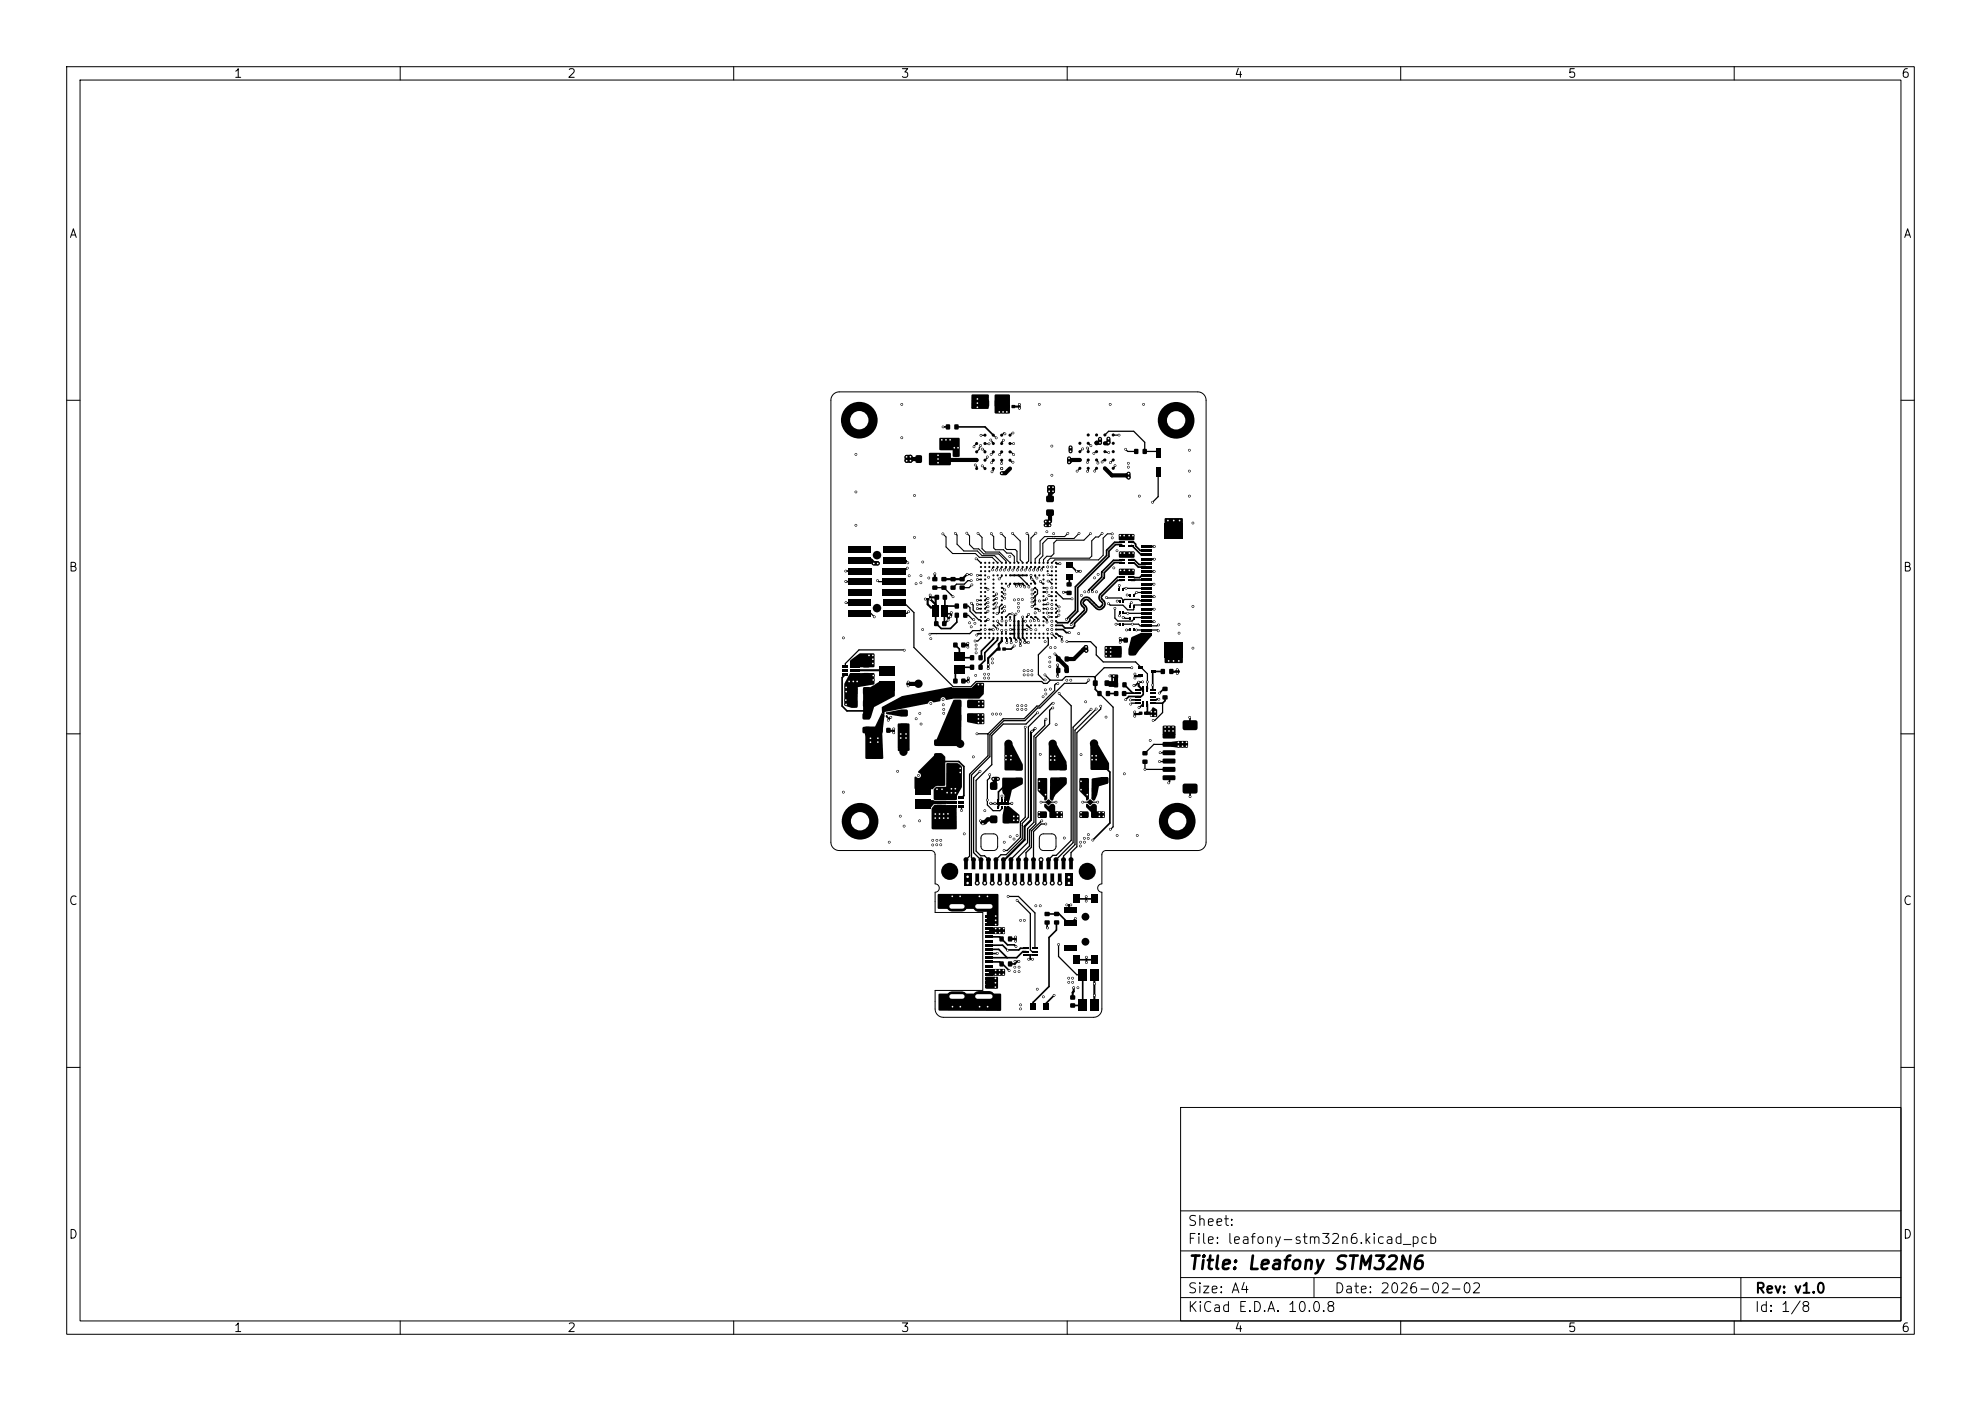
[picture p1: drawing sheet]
<svg xmlns="http://www.w3.org/2000/svg" width="297mm" height="210mm" viewBox="0 0 297 210" stroke-linecap="round" stroke-linejoin="round" font-family="sans-serif">
<defs><g id="words">
<text font-size="2" x="178" y="190.8">Title: Leafony STM32N6</text>
<g font-size="1.5">
<text x="178" y="184.1">Sheet:</text>
<text x="178" y="186.8">File: leafony-stm32n6.kicad_pcb</text>
<text x="178" y="197">KiCad E.D.A. 10.0.8</text>
<text x="178" y="194.2">Size: A4</text>
<text x="200" y="194.2">Date: 2026-02-02</text>
<text x="263" y="197">Id: 1/8</text>
<text x="263" y="194.2">Rev: v1.0</text>
</g>
<g font-size="1.3">
<text x="35" y="12">1</text>
<text x="85" y="12">2</text>
<text x="135" y="12">3</text>
<text x="185" y="12">4</text>
<text x="235" y="12">5</text>
<text x="285" y="12">6</text>
<text x="10.3" y="36">A</text>
<text x="285.3" y="36">A</text>
<text x="10.2" y="86">B</text>
<text x="285.2" y="86">B</text>
<text x="10.2" y="136">C</text>
<text x="285.2" y="136">C</text>
<text x="10.2" y="186">D</text>
<text x="285.2" y="186">D</text>
<text x="35" y="200">1</text>
<text x="85" y="200">2</text>
<text x="135" y="200">3</text>
<text x="185" y="200">4</text>
<text x="235" y="200">5</text>
<text x="285" y="200">6</text>
</g>
</g></defs>
<g fill="none" stroke="#000" stroke-width=".15">
<path d="M10 10h277v190h-277zM12 12h273v186h-273zM60 10v2M110 10v2M160 10v2M210 10v2M260 10v2M124.9 59.1l.4-.2 .5-.2h53.8a1.25 1.25 0 0 1 1.2 1.3v66.2a1.25 1.25 0 0 1-1.2 1.3h-13.8a.62 .62 0 0 0-.6 .6v4.4a.62 .62 0 0 0-.6 .6 .62 .62 0 0 0 .6 .6v17.5a1.25 1.25 0 0 1-1.3 1.3h-22.5a1.25 1.25 0 0 1-1.2-1.3v-2.7h7.1v-11.7h-7.1v-3.1a.63 .63 0 0 0 .6-.6 .63 .63 0 0 0-.6-.6v-4.4a.63 .63 0 0 0-.6-.6h-13.8a1.25 1.25 0 0 1-1.2-1.3v-66.2l.1-.5zM10 60h2M285 60h2M10 110h2M285 110h2"/>
<path d="M147.3 125.2l.3-.2h1.3a.62 .62 0 0 1 .7 .6v1.3a.62 .62 0 0 1-.7 .6h-1.2a.63 .63 0 0 1-.6-.6v-1.3zM156 125.2l.4-.2h1.3a.62 .62 0 0 1 .6 .6v1.3a.62 .62 0 0 1-.6 .6h-1.3a.62 .62 0 0 1-.6-.6v-1.3zM10 160h2M177 166h108v32h-108zM285 160h2M60 198v2M110 198v2M160 198v2M177 194.5h108M177 191.5h108M177 187.5h108M177 181.5h108"/>
<path d="M197 191.5v3M210 198v2M260 198v2M261 191.5v6.5"/>
</g>
<g fill="#000">
<path d="M145.7 59.2l2.5-.1v2.1l-2.5 .1zM149.2 59.2h2.2v2.8l-2.3-.1zM137.3 68.3h.9v1h-.9zM139.4 68.3h.8v1h-.8zM141.8 63.6h.6v.7h-.6zM141.3 66.4l.2-.1 .8 .1 .1 .2-.1 .8h-.2h-.8l-.1-.2zM141.3 68.3h.2h.8l.1 .2-.1 .8-.2 .1-.8-.1-.1-.2zM139.3 67.9h3.2l.1 .1v1.6l-.2 .1h-3l-.1-.1zM143.1 63.6h.6v.7h-.6zM143.1 67.9h.4v.5h-.4zM143.1 68.7h.4v.5h-.4zM140.8 65.7l3-.1 .1 2.8-1 .1-.1-1h-1.9z"/>
<path d="M147.3 60l.2-.1 .7 .1 .1 .2-.1 .8-.2 .1-.7-.1-.1-.2zM149.2 60l.2-.1 .8 .1v.2v.8l-.2 .1-.8-.1-.1-.2zM150.9 60.7h.5v.5h-.5zM151.7 60.7h.5v.5h-.5zM156.9 76.4h1v.9h-1zM156.9 74.4h1v.8h-1zM170.1 67.3h.5v.7h-.5zM171.3 67.3h.6v.7h-.6zM173.3 70h.6v1.5h-.6zM173.3 67.2h.6v1.5h-.6zM174.6 77.7h2.7v2.9h-2.6zM126.4 99.7h.7v.3h-.7z"/>
<path d="M127.2 82h3.4v.9h-3.4zM127.2 83.5h3.4v1h-3.4zM127.2 85.1h3.5v1h-3.5zM127.2 86.7h3.5v.9h-3.5zM127.2 88.3h3.5v.9h-3.5zM127.2 89.9h3.4v.9h-3.4zM127.2 91.5h3.4v.9h-3.4zM129.4 99l.2-.1 .8 .1 .1 .2-.1 .8-.2 .1-.8-.1-.1-.2zM127.5 99l1.4-1.1h2l.2 .2v1.7l-.1 .2h-3.5l-.1-.1zM131.9 99.9h2.2v1.5h-2.2zM132.3 85.1h3.5v1h-3.5zM132.3 86.7h3.5v.9h-3.5z"/>
<path d="M132.3 88.3h3.5v.9h-3.5zM132.4 82h3.4v.9h-3.4zM132.4 83.5h3.4v1h-3.4zM132.4 89.9h3.4v.9h-3.4zM132.4 91.5h3.4v.9h-3.4zM139.8 91.6h.9v.8h-.9zM139.8 90.7h.9v.8h-.9zM140.1 93.1h.6v.7h-.6zM139.8 86.5h.7v.6h-.7zM139.8 87.8h.7v.6h-.7zM140.2 89.2h.6v.7h-.6zM141.1 91.6h1v.8h-1z"/>
<path d="M141.1 90.7h1v.8h-1zM141.3 93.1h.6v.7h-.6zM141.2 86.5h.7v.6h-.7zM141.2 87.8h.7v.6h-.7zM141.4 89.2h.6v.7h-.6zM142.5 87.8h.7v.6h-.7zM142.5 86.5h.7v.6h-.7zM142.9 96.4h.6v.6h-.6zM143.1 97.8h1.5v1.3h-1.5zM143.1 99.7h1.5v1.3h-1.5zM143.2 91.9h.5v.7h-.5zM143.2 90.5h.5v.7h-.5z"/>
<path d="M143.9 87.8h.7v.6h-.7zM143.9 86.5h.7v.6h-.7zM144.1 96.4h.6v.6h-.6zM144.4 91.9h.6v.7h-.6zM144.4 90.5h.6v.7h-.6zM145.5 98.2h.5v.7h-.5zM145.5 99.7h.5v.7h-.5zM146.7 98.2h.6v.7h-.6zM146.7 99.7h.6v.7h-.6zM149.5 97.1h.5v.4h-.5zM150.3 97.1h.5v.4h-.5zM158.4 98.4h.5v.7h-.5z"/>
<path d="M159.6 98.4h.6v.7h-.6zM159.9 88.6h.7v.6h-.7zM159.9 87.3h.7v.6h-.7zM159.8 86.2h1v.7h-1zM159.8 84.3h1v.8h-1zM167.2 97.1h.9v1.1h-.9zM167.7 88.2h.3v.4h-.3zM167.7 91.6h.3v.4h-.3zM167.7 89.9h.3v.4h-.3zM167.7 93.4h.3v.4h-.3zM165.6 96.9h2.5v1.6l-2.4 .1zM168.2 88.2h.3v.4h-.3z"/>
<path d="M168.2 91.6h.3v.4h-.3zM168.2 89.9h.3v.4h-.3zM168.2 93.4h.3v.4h-.3zM167.8 80.7h.9v.2h-.9zM167.8 81.2h.9v.2h-.9zM167.8 81.7h.9v.2h-.9zM167.8 85.9h.9v.2h-.9zM167.8 86.4h.9v.2h-.9zM167.8 86.9h.9v.2h-.9zM167.8 83.3h.9v.2h-.9zM167.8 83.8h.9v.2h-.9zM167.8 84.3h.9v.2h-.9z"/>
<path d="M168.5 95.6h.6v.7h-.6zM169.3 97.1h.8v1.1h-.8zM169.3 90.8h.3v.4h-.3zM169.3 92.5h.3v.4h-.3zM169.3 89h.3v.4h-.3zM169.3 94.2h.3v.4h-.3zM169.1 81.7h.9v.2h-.9zM169.1 81.2h.9v.2h-.9zM169.1 80.7h.9v.2h-.9zM169.1 86.9h.9v.2h-.9zM169.1 86.4h.9v.2h-.9zM169.1 85.9h.9v.2h-.9z"/>
<path d="M169.1 84.3h.9v.2h-.9zM169.1 83.8h.9v.2h-.9zM169.1 83.3h.9v.2h-.9zM167.7 80.1h2.3l.1 .8-2.3 .1zM167.8 82.7h2.2l.1 .8-2.3 .1zM167.8 85.3h2.2l.1 .8-2.3 .1zM169.8 90.8h.3v.4h-.3zM169.8 92.5h.3v.4h-.3zM169.8 89h.3v.4h-.3zM169.8 94.2h.3v.4h-.3zM169.7 95.6h.6v.7h-.6zM170.7 99.8h.7v.5h-.7z"/>
<path d="M169.7 95.5l1.4-.6h1.4l.2 .1v.3l-2.5 2.9h-.8l-.2-.1v-.9zM171.1 81.7h1.6v.4h-1.6zM171.1 82.4h1.6v.4h-1.6zM171.1 83h1.6v.4h-1.6zM171.1 83.6h1.6v.4h-1.6zM171.1 84.2h1.6v.4h-1.6zM171.1 84.9h1.6v.4h-1.6zM171.1 85.5h1.6v.4h-1.6zM171.1 86.1h1.6v.4h-1.6zM171.1 86.7h1.6v.4h-1.6zM171.1 87.4h1.6v.4h-1.6zM171.1 88h1.6v.4h-1.6z"/>
<path d="M171.1 88.6h1.6v.4h-1.6zM171.1 89.2h1.6v.4h-1.6zM171.1 89.9h1.6v.4h-1.6zM171.1 90.5h1.6v.4h-1.6zM171.1 91.1h1.6v.4h-1.6zM171.1 91.7h1.6v.4h-1.6zM171.1 92.4h1.6v.4h-1.6zM171.1 93h1.6v.4h-1.6zM171.1 93.6h1.6v.4h-1.6zM171.1 94.2h1.6v.4h-1.6zM171.1 94.9h1.6v.4h-1.6zM174.6 96.5l2.7-.1v2.9l-2.6 .1z"/>
<path d="M174.6 96.3h2.7v2.3h-2.7zM174.6 78.4h2.7v2.3h-2.7zM126.4 100.3h.7v.3h-.7zM126.4 100.9h.7v.3h-.7zM127.4 100.9h1.4v.4h-1.4zM127.4 100.3h1.4v.4h-1.4zM127.4 99.7h1.4v.3h-1.4zM127.5 105l.2-.1 .8 .1 .1 .2-.1 .8-.2 .1-.8-.1-.1-.2zM127.5 103.1l.2-.1 .8 .1 .1 .2-.1 .8-.2 .1-.8-.1-.1-.2zM129.4 101l.2-.1 .8 .1 .1 .2-.1 .7-.2 .1-.8-.1-.1-.2zM129.4 106.9h1v.9h-1zM129.4 109h1v.9h-1z"/>
<path d="M129.4 105l.2-.1 .8 .1 .1 .2-.1 .8-.2 .1-.8-.1v-.2zM129.4 103.1l.2-.1 .8 .1 .1 .2-.1 .8-.2 .1-.8-.1v-.2zM127.4 100.9h3.6l.1 .1v1.5l-.1 .1-2.4 .4v2.9l-.2 .2h-.8l-.9-.3-.1-.1v-3.2zM131.7 109.1h.6v.7h-.6zM131.9 102.1h2.2v1.4h-2.2zM129.7 108.9h1.5l1-2.1v.2h.4l-.3 3 .1 3.6-.1 .2-2.5-.1zM132.9 109.1h.6v.7h-.6zM129.5 103h1l1.5-.9h2l.2 .2v2l-3.1 1.7-.6 1.6h-1l-.1-.1zM135 106.5h1v.8h-1zM135 108.5h1v.9h-1zM132.9 106.8l2.1-.4h.9l.2 .1v.7l-.1 .2h-1.1l-1.9-.3-.1-.1zM134.6 108.5l1.6-.1 .1 .1 .1 3.9-.1 .2h-1.5l-.2-.1z"/>
<path d="M137.2 117.7h2.3v1.4h-2.3zM139.4 120l3.7 .1 .2 .2-.1 .1h-1.2l-.2 .2h-1.8l-.5 .4-.1-.1zM140.1 113h1v.8h-1zM140.1 110.9h1v.9h-1zM140.3 118.8l.2-.1 .8 .1 .1 .2-.1 .8h-.2h-.8l-.1-.2zM140.6 116.6l.2-.1 .8 .1 .1 .2-.1 .8-.2 .1-.8-.1-.1-.2zM140.6 114.7l.2-.1 .8 .1 .1 .2-.1 .9h-.2h-.8l-.1-.2zM140.3 113l.9-.1 .5 .5v4.4h-1.3l-.6 .5h-2.6l-.1-.2v-1.5l.2-.2a.39 .39 0 0 0 .7 .1 .39 .39 0 0 0-.3-.7v-.2zM141.9 114.4h1.6l.7 .5v3.1l-.7 1.3-.1 .6h-3.3l-.1-.2v-1.4l.4-.4h1.5zM142.6 116.6l.2-.1 .7 .1 .1 .2-.1 .8-.2 .1-.7-.1-.1-.2zM142.6 114.7l.2-.1 .7 .1 .1 .2-.1 .9h-.2h-.7l-.1-.2zM142.9 101.8h.6v.6h-.6z"/>
<path d="M143.1 105l.2-.1 .7 .1 .1 .2-.1 .8-.1 .1-.8-.1-.1-.2zM142.1 119.4h1.3v.4h-1.3zM142.9 104.9h1.1l.1 .1v6.7l-.1 .1h-3.5l-.1-.1v-.9zM144.1 101.8h.6v.6h-.6zM143.1 107.1l.2-.1 .7 .1 .1 .2-.1 .8-.1 .1-.8-.1-.1-.2zM143.8 119.5h.7v.3h-.7zM145.1 105l.2-.1 .7 .1 .1 .2-.1 .8-.2 .1-.7-.1-.1-.2zM145.1 107.1l.2-.1 .7 .1 .1 .2-.1 .8-.2 .1-.7-.1-.1-.2zM145.1 104.9h2.4l.1 .2v.9l-.2 .2-2.2-.1-.2-.1zM132.2 106l3.1-1.7 7.3-1.3 .3 .1h2.7l.8-.8h1l.1 .1v1.6l-.7 .7h-3.9l-1 .2a.46 .46 0 0 0-.6-.4 .46 .46 0 0 0-.3 .6l-1 .2a.53 .53 0 0 0-.5-.2 .53 .53 0 0 0-.4 .4l-6.2 1.2h-.3v.3h-.4zM145 107l2.5-.1 .1 1.5-.1 .1a5.7 5.7 0 0 1-2.4-.2l-.1-.2zM148.5 117.3l.2-.1 .8 .1v.2v.8l-.2 .1-.8-.1-.1-.2z"/>
<path d="M149.6 119.8h.2v.3h-.2zM150.1 119.8h.2v.3h-.2zM150.6 119.8h.2v.3h-.2zM151.1 119.8h.2v.3h-.2zM150.4 117.3l.2-.1 .8 .1 .1 .2-.1 .8-.2 .1-.8-.1v-.2zM150.6 111.7l1.1-.1 .1 .1 1.5 2.8v.8l-.1 .2h-2.4l-.2-.1zM152.2 116.6h1v.9h-1zM152.2 114.6h1v.8h-1zM150.3 116.6h2.9l.1 .1v.9l-1.6 .8-.4 1.6h-.6l-.1-.3a.82 .82 0 0 0-.3-.8l-.1-.4zM155.6 116.7l1.2-.1 .2 .1v3l-.2 .2h-.2v-.3l-1-1zM156.3 116.8h.6v.7h-.6zM156.3 118h.6v.7h-.6z"/>
<path d="M156.6 119.6h.4v.2l-.2 .2h-.2zM157.4 119.6h.4v.4h-.2l-.2-.2zM157.5 116.8h.6v.7h-.6zM157.5 118h.6v.7h-.6zM157.3 111.6l1-.1 .2 .1 1.4 2.5v1.2l-.1 .1-2.4 .1-.1-.1zM158.8 116.6h1.1v.9h-1.1zM158.8 114.6h1.1v.8h-1.1zM158.4 100.1h.5v.7h-.5zM157.5 116.6l2.2-.1 .2 .2-.1 .9-1.5 1.5-.4 .8-.1 .1-.2-.1-.2-.2zM159.6 100.1h.6v.7h-.6zM161.9 116.7l1.2-.1 .2 .1v3l-.2 .2h-.2l-.1-.3-1-1zM162.5 118h.6v.7h-.6z"/>
<path d="M162.6 116.8h.6v.7h-.6zM162.8 119.6h.4v.2l-.2 .2h-.2zM163.9 102h.6v.8h-.6zM163.7 119.6h.3v.4h-.1l-.2-.2zM163.7 118h.6v.7h-.6zM163.8 116.8h.6v.7h-.6zM163.5 111.5h1l.1 .1 1.7 2.8v.9l-.1 .1h-2.6l-.1-.1zM164.5 103.6h.6v.7h-.6zM165.1 116.6h1v.8h-1zM165.1 114.5h1v.8h-1zM165.6 102h.7v.8h-.7zM163.7 116.7l1.5-.2h.8l.2 .1-.1 .9-1.3 .4-.3 1.2-.3 .8-.2 .1-.2-.1-.2-.2z"/>
<path d="M165.8 103.6h.6v.7h-.6zM167 102.3h.6v.7h-.6zM166.4 101.2l1.2-.1v1.4l-.1 .1-.2 .1-.1 .3-.9-.1-.1-.2-.2-.1v-.4l1-.1v-.5l-.1 .1a.54 .54 0 0 1-.5-.5zM167 103.6h.6v.7h-.6zM168.3 102.3h.6v.7h-.6zM168.2 103.6h.6v.7h-.6zM170.2 103.3h.8v.2h-.8zM170.2 103.8h.8v.2h-.8zM170.2 104.3h.8v.2h-.8zM170.2 104.8h.8v.2h-.8zM170.2 105.3h.8v.2h-.8zM170.7 101.1h.7v.4h-.7z"/>
<path d="M170.8 106.7h.5v.4h-.5zM171.3 113.9h.7v.6h-.7zM171.3 112.6h.7v.6h-.7zM171.6 106.7h.5v.4h-.5zM171.3 102.9h.2v.8h-.2zM171.3 105.1h.2v.8h-.2zM171.9 102.9h.2v.8h-.2zM171.9 105.1h.2v.8h-.2zM172.4 105.3h.8v.2h-.8zM172.4 104.8h.8v.2h-.8zM172.4 104.3h.8v.2h-.8zM172.4 103.8h.8v.2h-.8z"/>
<path d="M172.4 103.3h.8v.2h-.8zM172.6 100.4h.7v.5h-.7zM171.8 106.7h.9a.41 .41 0 0 1 .3-.7l.5 .4-.1 1-.6 .1-.1-.1v-.2l-.8-.1zM174.3 104.3h.7v.5h-.7zM174.3 103h.7v.6h-.7zM174 100.3h.6v.7h-.6zM175.3 100.3h.6v.7h-.6zM174.4 110h1.7l.1 .1v.5l-.2 .1h-1.6l-.1-.2zM174.4 111.3l1.7-.1 .1 .2v.4l-.2 .2-1.6-.1-.1-.1zM174.4 112.5h1.7l.1 .1v.5l-.2 .1h-1.6l-.1-.2zM174.4 113.8l1.7-.1 .1 .2v.4l-.2 .2-1.6-.1-.1-.1zM174.4 115h1.7l.1 .1v.5l-.2 .1h-1.6l-.1-.2z"/>
<path d="M174.4 116.3l1.7-.1 .1 .2v.4l-.2 .2-1.6-.1-.1-.1zM174.4 108.8h1.8v1.4h-1.8zM175.6 111.3l1-.2h1.4l.1 .1v.7l-.1 .2-2.3-.1-.1-.1zM177.4 108h.2h1.8l.1 .3v1l-.3 .2-1.7-.1-.2-.3zM177.4 117.5h.2h1.8l.1 .3v1l-.3 .2-1.7-.1-.2-.3zM137.2 119.9h2.3v1.4h-2.3zM140.3 120.7l.2-.1 .8 .1 .1 .2-.1 .8-.2 .1-.8-.1-.1-.2zM140 120.7l.2-.1 3.2 .1v3.6l-3.7-.1v-2.9zM142.1 120.1h1.3v.3h-1.3zM142.1 120.7h1.3v.4h-1.3zM143.8 120.7h.7v.3h-.7zM143.8 120.1h.7v.3h-.7z"/>
<path d="M144.5 130.9h1.2v1.8h-1.2zM144.5 128.6a.37 .37 0 0 1 .6 0 .37 .37 0 0 1 0 .5v1.2h-.6v-1.2v-.2zM145.6 128.6a.37 .37 0 0 1 .6 0 .37 .37 0 0 1 0 .5v1.2h-.5v-1.2l-.1-.2zM146.2 130.9h.6v1.2a.37 .37 0 0 1 0 .5 .37 .37 0 0 1-.5 0 .37 .37 0 0 1-.1-.5zM146.8 128.6a.37 .37 0 0 1 .5 0 .37 .37 0 0 1 .1 .5v1.2h-.6l-.1-1.5zM147.4 130.9h.5v1.2a.37 .37 0 0 1 0 .5 .37 .37 0 0 1-.5 0 .37 .37 0 0 1 0-.5zM147.7 137.7h1.1v.4h-1.1zM147.7 139h1.1v.4h-1.1zM147.7 139.6h1.1v.4h-1.1zM147.7 138.4h1.1v.3h-1.1zM147.7 137.1h1.1v.4h-1.1zM147.9 128.6a.37 .37 0 0 1 .5 0 .37 .37 0 0 1 .1 .5v1.2h-.6v-1.2l-.1-.2z"/>
<path d="M148.5 130.9h.5v1.2a.37 .37 0 0 1 0 .5 .37 .37 0 0 1-.5 0 .37 .37 0 0 1 0-.5zM149 128.6a.37 .37 0 0 1 .6 0 .37 .37 0 0 1 0 .5v1.2h-.6v-1.2v-.2zM148.5 122.3l.2-.1 .8 .1v.2v.8l-.2 .1-.8-.1-.1-.2zM149.6 120.8h.2v.3h-.2zM149.6 120.3h1.7v.4h-1.7zM140.6 134.1l9-.1 .1 4.7-1.6 .1-.1-.1-.1-2.5h-7.3zM149.6 130.9h.6v1.2a.37 .37 0 0 1-.1 .5 .37 .37 0 0 1-.5 0 .37 .37 0 0 1 0-.5zM150.1 120.8h.2v.3h-.2zM148.4 139h2.2l.1 .1v.8l-.2 .1h-2.1l-.1-.2zM150.6 120.8h.2v.3h-.2zM150.1 128.6a.37 .37 0 0 1 .6 0 .37 .37 0 0 1 0 .5v1.2h-.5v-1.2l-.1-.2zM150.7 130.9h.6v1.2a.37 .37 0 0 1 0 .5 .37 .37 0 0 1-.5 0 .37 .37 0 0 1-.1-.5z"/>
<path d="M151.1 120.8h.2v.3h-.2zM150.6 120.9h.8l1.4 1.2 .1 .9-.2 .4h-2.3l-.1-1.2zM150.4 122.3l.2-.1 .8 .1 .1 .2-.1 .8-.2 .1-.8-.1v-.2zM151.3 128.6a.37 .37 0 0 1 .5 0 .37 .37 0 0 1 .1 .5v1.2h-.6v-1.2l-.1-.2zM151.9 130.9h.5v1.2a.37 .37 0 0 1 0 .5 .37 .37 0 0 1-.5 0 .37 .37 0 0 1 0-.5zM152.5 128.6a.37 .37 0 0 1 .5 0 .37 .37 0 0 1 0 .5v1.2h-.6l-.1-1.5zM153 130.9h.5v1.2a.37 .37 0 0 1 0 .5 .37 .37 0 0 1-.5 0 .37 .37 0 0 1 0-.5zM153.6 128.6a.37 .37 0 0 1 .5 0 .37 .37 0 0 1 0 .5v1.2h-.6v-1.5zM154.1 130.9h.6v1.2a.37 .37 0 0 1-.1 .5 .37 .37 0 0 1-.5 0 .37 .37 0 0 1 0-.5zM154.6 128.6a.37 .37 0 0 1 .6 0 .37 .37 0 0 1 0 .5v1.2h-.5v-1.2l-.1-.2zM155.2 130.9h.6v1.2a.37 .37 0 0 1 0 .5 .37 .37 0 0 1-.5 0 .37 .37 0 0 1-.1-.5zM155.8 128.6a.37 .37 0 0 1 .5 0 .37 .37 0 0 1 .1 .5v1.2h-.6v-1.2l-.1-.2z"/>
<path d="M156.4 130.9h.5v1.2a.37 .37 0 0 1 0 .5 .37 .37 0 0 1-.5 0 .37 .37 0 0 1 0-.5zM156.6 138h.7v.6h-.7zM156.6 136.7h.7v.6h-.7zM155.6 121.7l1.3-.1v.9l-1.3 .1zM156.3 121.8h.6v.7h-.6zM156.6 120.5h.2l.2 .2v.2h-.4zM156.9 128.6a.37 .37 0 0 1 .5 0 .37 .37 0 0 1 .1 .5v1.2h-.6v-1.2l-.1-.2zM157.5 130.9h.5v1.2a.37 .37 0 0 1 0 .5 .37 .37 0 0 1-.5 0 .37 .37 0 0 1 0-.5zM156.7 120.2l.4-.4h.2l.4 .4-.5 .5zM157.4 120.7l.2-.2h.2v.4h-.4zM156.6 120.5h.2l.4 .3 .3-.2a.42 .42 0 0 1 .7 .1v.9l1.1 .1v.9h-1.9l-.1-.9-.7-.7zM157.5 121.8h.6v.7h-.6z"/>
<path d="M158 128.6a.37 .37 0 0 1 .6 0 .37 .37 0 0 1 0 .5v1.2h-.6v-1.2v-.2zM158.1 136.7h.7v.6h-.7zM158.1 138h.7v.6h-.7zM158.6 130.9h.6v1.2a.37 .37 0 0 1-.1 .5 .37 .37 0 0 1-.5 0 .37 .37 0 0 1 0-.5zM159.2 128.6a.37 .37 0 0 1 .5 0 .37 .37 0 0 1 0 .5v1.2h-.5l-.1-1.5zM159.7 130.9h1.2v1.8h-1.2zM160.3 128.6a.37 .37 0 0 1 .5 0 .37 .37 0 0 1 .1 .5v1.2h-.6l-.1-1.5zM159.6 137.9h1.9v.9h-1.9zM159.6 136h1.9v.9h-1.9zM160.9 134.1h1v1.2h-1zM161.8 121.7l1.3-.1 .1 .9-1.3 .1zM162.5 121.8h.6v.7h-.6z"/>
<path d="M162.8 120.5h.2l.2 .2v.2h-.4zM162.9 120.2l.5-.4h.1l.4 .4-.5 .5zM163.7 120.7l.2-.2h.1v.4h-.3zM162.9 120.5h.2l.3 .3 .4-.2a.42 .42 0 0 1 .6 .1v.9l1.2 .1v.9h-2v-.9l-.7-.7zM163.7 121.8h.6v.7h-.6zM163.5 134.1h1.1v1.2h-1.1zM147.7 140.2h1.1v.4h-1.1zM147.7 141.5h1.1v.4h-1.1zM147.7 143.4h1.1v.3h-1.1zM147.7 144.6h1.1v.4h-1.1zM147.7 145.9h1.1v.3h-1.1zM147.7 147.1h1.1v.4h-1.1z"/>
<path d="M147.7 146.5h1.1v.4h-1.1zM147.7 145.2h1.1v.4h-1.1zM147.7 144h1.1v.4h-1.1zM147.7 142.7h1.1v.4h-1.1zM147.7 142.1h1.1v.4h-1.1zM147.7 140.9h1.1v.3h-1.1zM147.7 147.7h1.1v.4h-1.1zM147.7 146.5l1.9-.1v1.7l-1.8 .1zM140.7 149l9.2-.1 .2 .2v2.3l-.2 .1h-9l-.2-.2zM149.9 140.4h.6v.7h-.6zM149.9 144.1h.6v.7h-.6zM148.3 145.3l2.3-.1 .1 .2v.7l-.2 .2h-2.1l-.1-.2z"/>
<path d="M151.2 140.4h.5v.7h-.5zM151.2 144.1h.5v.7h-.5zM153.4 142h.9v.3h-.9zM153.4 142.5h.9v.3h-.9zM153.4 143h.9v.3h-.9zM154.7 143h.9v.3h-.9zM154.7 142.5h.9v.3h-.9zM154.7 142h.9v.3h-.9zM154.5 150.4h.8v1h-.8zM156.4 150.4h.7v1h-.7zM160.5 149.2h.7v.6h-.7zM160.5 150.4h.7v.6h-.7z"/>
<path d="M159.6 141.7h1.9v.8h-1.9zM160.9 143.2h1v1.3h-1zM161.7 149.7h1.2v1.8h-1.2zM161.7 145.2h1.2v1.8h-1.2zM163.5 143.2h1.1v1.3h-1.1zM163.4 149.7h1.3v1.8h-1.3zM163.4 145.2h1.3v1.8h-1.3z"/>
<circle cx="146.5" cy="59.8" r=".21"/>
<circle cx="128.3" cy="73.7" r=".21"/>
<circle cx="128.3" cy="68.1" r=".21"/>
<circle cx="128.3" cy="78.7" r=".21"/>
<circle cx="128.8" cy="63" r="2.75"/>
<circle cx="135.2" cy="65.6" r=".21"/>
<circle cx="135.2" cy="60.6" r=".21"/>
<circle cx="135.9" cy="68.5" r=".21"/>
<circle cx="135.9" cy="69.1" r=".21"/>
<circle cx="136.5" cy="69.1" r=".21"/>
<circle cx="136.5" cy="68.5" r=".21"/>
<circle cx="137.1" cy="74.3" r=".21"/>
<circle cx="140.6" cy="69.4" r=".21"/>
<circle cx="140.6" cy="68.2" r=".21"/>
<circle cx="140.6" cy="68.8" r=".21"/>
<circle cx="141.2" cy="65.9" r=".21"/>
<circle cx="141.4" cy="64" r=".21"/>
<circle cx="141.8" cy="65.9" r=".21"/>
<circle cx="142.4" cy="65.9" r=".21"/>
<circle cx="143.1" cy="67.1" r=".21"/>
<circle cx="143.2" cy="80" r=".21"/>
<circle cx="143.6" cy="67.1" r=".21"/>
<circle cx="144.9" cy="79.9" r=".21"/>
<circle cx="146" cy="67" r=".21"/>
<circle cx="146.2" cy="69.7" r=".21"/>
<circle cx="146.4" cy="67.7" r=".23"/>
<circle cx="146.4" cy="69" r=".23"/>
<circle cx="146.4" cy="66.5" r=".23"/>
<circle cx="146.4" cy="70.2" r=".23"/>
<circle cx="146.5" cy="60.4" r=".21"/>
<circle cx="146.5" cy="61.1" r=".21"/>
<circle cx="146.6" cy="80" r=".21"/>
<circle cx="147" cy="66.8" r=".21"/>
<circle cx="147.1" cy="65.3" r=".21"/>
<circle cx="147.3" cy="69.8" r=".21"/>
<circle cx="147.3" cy="67.3" r=".21"/>
<circle cx="147.7" cy="67.7" r=".23"/>
<circle cx="147.7" cy="69" r=".23"/>
<circle cx="147.7" cy="66.5" r=".23"/>
<circle cx="147.7" cy="65.2" r=".23"/>
<circle cx="147.7" cy="70.2" r=".23"/>
<circle cx="148" cy="68.5" r=".21"/>
<circle cx="148.3" cy="66.5" r=".21"/>
<circle cx="148.5" cy="66" r=".21"/>
<circle cx="148.6" cy="68.1" r=".21"/>
<circle cx="148.6" cy="80" r=".21"/>
<circle cx="148.7" cy="69.4" r=".21"/>
<circle cx="148.7" cy="70.7" r=".21"/>
<circle cx="148.9" cy="67.7" r=".23"/>
<circle cx="148.9" cy="69" r=".23"/>
<circle cx="148.9" cy="66.5" r=".23"/>
<circle cx="148.9" cy="70.2" r=".23"/>
<circle cx="148.9" cy="65.2" r=".23"/>
<circle cx="149.4" cy="65.6" r=".21"/>
<circle cx="149.8" cy="61.7" r=".21"/>
<circle cx="149.9" cy="68.1" r=".21"/>
<circle cx="150.1" cy="80" r=".21"/>
<circle cx="150.2" cy="69.5" r=".21"/>
<circle cx="150.2" cy="67.7" r=".23"/>
<circle cx="150.2" cy="69" r=".23"/>
<circle cx="150.2" cy="66.5" r=".23"/>
<circle cx="150.2" cy="70.2" r=".23"/>
<circle cx="150.2" cy="65.2" r=".23"/>
<circle cx="150.2" cy="70.2" r=".21"/>
<circle cx="150.2" cy="70.9" r=".21"/>
<circle cx="150.4" cy="61.7" r=".21"/>
<circle cx="150.4" cy="66" r=".21"/>
<circle cx="150.7" cy="65" r=".21"/>
<circle cx="150.9" cy="61.7" r=".21"/>
<circle cx="151.4" cy="67.7" r=".23"/>
<circle cx="151.4" cy="69" r=".23"/>
<circle cx="151.4" cy="66.5" r=".23"/>
<circle cx="151.4" cy="70.2" r=".23"/>
<circle cx="151.4" cy="65.2" r=".23"/>
<circle cx="151.8" cy="80" r=".21"/>
<circle cx="151.9" cy="64.9" r=".21"/>
<circle cx="151.9" cy="69.3" r=".21"/>
<circle cx="152" cy="66.5" r=".21"/>
<circle cx="152" cy="68.1" r=".21"/>
<circle cx="152.8" cy="60.6" r=".21"/>
<circle cx="152.8" cy="61.2" r=".21"/>
<circle cx="154" cy="80" r=".21"/>
<circle cx="155.3" cy="79.9" r=".21"/>
<circle cx="155.8" cy="60.6" r=".21"/>
<circle cx="156.8" cy="78.2" r=".21"/>
<circle cx="156.8" cy="78.8" r=".21"/>
<circle cx="156.9" cy="79.7" r=".21"/>
<circle cx="157.3" cy="73.6" r=".21"/>
<circle cx="157.3" cy="73" r=".21"/>
<circle cx="157.4" cy="78.8" r=".21"/>
<circle cx="157.4" cy="78.2" r=".21"/>
<circle cx="157.7" cy="66.9" r=".21"/>
<circle cx="157.7" cy="71.2" r=".21"/>
<circle cx="157.9" cy="73.6" r=".21"/>
<circle cx="157.9" cy="73" r=".21"/>
<circle cx="158" cy="80" r=".21"/>
<circle cx="160.1" cy="80" r=".21"/>
<circle cx="160.3" cy="68.7" r=".21"/>
<circle cx="160.3" cy="69.3" r=".21"/>
<circle cx="160.5" cy="67.6" r=".21"/>
<circle cx="160.5" cy="67.1" r=".21"/>
<circle cx="161.5" cy="70.6" r=".21"/>
<circle cx="161.8" cy="80" r=".21"/>
<circle cx="161.9" cy="67.7" r=".23"/>
<circle cx="161.9" cy="69" r=".23"/>
<circle cx="161.9" cy="66.5" r=".23"/>
<circle cx="161.9" cy="70.2" r=".23"/>
<circle cx="162.3" cy="67.3" r=".21"/>
<circle cx="163" cy="67.2" r=".21"/>
<circle cx="163" cy="69.3" r=".21"/>
<circle cx="163" cy="70.7" r=".21"/>
<circle cx="163.2" cy="67.7" r=".23"/>
<circle cx="163.2" cy="69" r=".23"/>
<circle cx="163.2" cy="66.5" r=".23"/>
<circle cx="163.2" cy="65.2" r=".23"/>
<circle cx="163.2" cy="70.2" r=".23"/>
<circle cx="163.5" cy="80" r=".21"/>
<circle cx="163.6" cy="66.8" r=".21"/>
<circle cx="164" cy="68" r=".21"/>
<circle cx="164.1" cy="70.6" r=".21"/>
<circle cx="164.4" cy="67.7" r=".23"/>
<circle cx="164.4" cy="69" r=".23"/>
<circle cx="164.4" cy="66.5" r=".23"/>
<circle cx="164.4" cy="65.2" r=".23"/>
<circle cx="164.4" cy="70.2" r=".23"/>
<circle cx="164.6" cy="69.4" r=".21"/>
<circle cx="164.9" cy="65.8" r=".21"/>
<circle cx="164.9" cy="66.4" r=".21"/>
<circle cx="165.2" cy="80" r=".21"/>
<circle cx="165.2" cy="69.3" r=".21"/>
<circle cx="165.7" cy="67.7" r=".23"/>
<circle cx="165.7" cy="69" r=".23"/>
<circle cx="165.7" cy="66.5" r=".23"/>
<circle cx="165.7" cy="70.2" r=".23"/>
<circle cx="165.7" cy="65.2" r=".23"/>
<circle cx="166.2" cy="65.8" r=".21"/>
<circle cx="166.2" cy="66.3" r=".21"/>
<circle cx="166.2" cy="67.8" r=".21"/>
<circle cx="166.4" cy="60.6" r=".21"/>
<circle cx="166.5" cy="69.4" r=".21"/>
<circle cx="166.9" cy="67.7" r=".23"/>
<circle cx="166.9" cy="69" r=".23"/>
<circle cx="166.9" cy="66.5" r=".23"/>
<circle cx="166.9" cy="65.2" r=".23"/>
<circle cx="166.9" cy="70.2" r=".23"/>
<circle cx="167.2" cy="69.8" r=".21"/>
<circle cx="167.8" cy="65.2" r=".21"/>
<circle cx="168.8" cy="67.4" r=".21"/>
<circle cx="169.2" cy="70" r=".21"/>
<circle cx="169.2" cy="69.4" r=".21"/>
<circle cx="169.2" cy="71" r=".21"/>
<circle cx="169.2" cy="71.6" r=".21"/>
<circle cx="170.8" cy="74.4" r=".21"/>
<circle cx="171.4" cy="60.6" r=".21"/>
<circle cx="172.8" cy="75.3" r=".21"/>
<circle cx="175.1" cy="78" r=".21"/>
<circle cx="176" cy="78" r=".21"/>
<circle cx="176.3" cy="63" r="2.75"/>
<circle cx="176.8" cy="78" r=".21"/>
<circle cx="178.3" cy="74.4" r=".21"/>
<circle cx="178.3" cy="67.5" r=".21"/>
<circle cx="178.3" cy="70.6" r=".21"/>
<circle cx="178.8" cy="78.4" r=".21"/>
<circle cx="126.4" cy="95.6" r=".21"/>
<circle cx="126.8" cy="87.2" r=".21"/>
<circle cx="126.8" cy="85.6" r=".21"/>
<circle cx="126.8" cy="90.3" r=".21"/>
<circle cx="130.3" cy="98.2" r=".21"/>
<circle cx="130.9" cy="98.8" r=".21"/>
<circle cx="130.9" cy="98.2" r=".21"/>
<circle cx="130.9" cy="99.5" r=".21"/>
<circle cx="131" cy="84.5" r=".21"/>
<circle cx="131.1" cy="92.5" r=".21"/>
<circle cx="131.6" cy="87" r=".21"/>
<circle cx="131.6" cy="84.5" r=".21"/>
<circle cx="135.6" cy="97.5" r=".21"/>
<circle cx="136" cy="85.2" r=".21"/>
<circle cx="136.1" cy="84.4" r=".21"/>
<circle cx="136.2" cy="91.7" r=".21"/>
<circle cx="136.3" cy="86.3" r=".21"/>
<circle cx="137.1" cy="80.6" r=".21"/>
<circle cx="137.3" cy="87.5" r=".21"/>
<circle cx="138.1" cy="87.4" r=".21"/>
<circle cx="138.1" cy="86.3" r=".21"/>
<circle cx="138.3" cy="94.4" r=".21"/>
<circle cx="138.3" cy="84.2" r=".21"/>
<circle cx="138.7" cy="89.8" r=".21"/>
<circle cx="139.3" cy="86.6" r=".21"/>
<circle cx="139.4" cy="95.1" r=".21"/>
<circle cx="139.5" cy="89.2" r=".21"/>
<circle cx="139.5" cy="89.8" r=".21"/>
<circle cx="139.5" cy="95.7" r=".21"/>
<circle cx="140.2" cy="86" r=".21"/>
<circle cx="141.4" cy="80" r=".21"/>
<circle cx="142.2" cy="92.9" r=".21"/>
<circle cx="142.5" cy="92.4" r=".21"/>
<circle cx="142.6" cy="91.8" r=".21"/>
<circle cx="142.9" cy="89.4" r=".21"/>
<circle cx="145" cy="86.1" r=".21"/>
<circle cx="145.1" cy="97" r=".21"/>
<circle cx="145.1" cy="96.4" r=".21"/>
<circle cx="145.4" cy="93.4" r=".21"/>
<circle cx="145.6" cy="94" r=".21"/>
<circle cx="145.6" cy="87" r=".21"/>
<circle cx="145.6" cy="86.1" r=".21"/>
<circle cx="145.6" cy="90.4" r=".21"/>
<circle cx="145.7" cy="87.7" r=".21"/>
<circle cx="146" cy="92.9" r=".21"/>
<circle cx="146.2" cy="93.4" r=".21"/>
<circle cx="146.2" cy="96.1" r=".21"/>
<circle cx="146.3" cy="83.8" r=".21"/>
<circle cx="146.3" cy="96.7" r=".21"/>
<circle cx="146.3" cy="97.9" r=".21"/>
<circle cx="146.3" cy="97.3" r=".21"/>
<circle cx="146.4" cy="95.2" r=".21"/>
<circle cx="146.5" cy="86.9" r=".21"/>
<circle cx="146.5" cy="91.2" r=".21"/>
<circle cx="146.5" cy="90" r=".21"/>
<circle cx="146.5" cy="90.6" r=".21"/>
<circle cx="146.5" cy="86.2" r=".21"/>
<circle cx="147.1" cy="93.7" r=".16"/>
<circle cx="147.1" cy="88.7" r=".16"/>
<circle cx="147.1" cy="95" r=".16"/>
<circle cx="147.1" cy="95.6" r=".16"/>
<circle cx="147.1" cy="91.9" r=".16"/>
<circle cx="147.1" cy="86.2" r=".16"/>
<circle cx="147.1" cy="93.1" r=".16"/>
<circle cx="147.1" cy="94.4" r=".16"/>
<circle cx="147.1" cy="92.5" r=".16"/>
<circle cx="147.1" cy="90" r=".16"/>
<circle cx="147.1" cy="89.4" r=".16"/>
<circle cx="147.1" cy="87.5" r=".16"/>
<circle cx="147.1" cy="86.9" r=".16"/>
<circle cx="147.1" cy="85" r=".16"/>
<circle cx="147.1" cy="91.2" r=".16"/>
<circle cx="147.1" cy="90.6" r=".16"/>
<circle cx="147.1" cy="88.1" r=".16"/>
<circle cx="147.1" cy="85.6" r=".16"/>
<circle cx="147.1" cy="84.4" r=".16"/>
<circle cx="147.7" cy="93.7" r=".16"/>
<circle cx="147.7" cy="88.7" r=".16"/>
<circle cx="147.7" cy="95.6" r=".16"/>
<circle cx="147.7" cy="91.9" r=".16"/>
<circle cx="147.7" cy="95" r=".16"/>
<circle cx="147.7" cy="94.4" r=".16"/>
<circle cx="147.7" cy="92.5" r=".16"/>
<circle cx="147.7" cy="89.4" r=".16"/>
<circle cx="147.7" cy="87.5" r=".16"/>
<circle cx="147.7" cy="85" r=".16"/>
<circle cx="147.7" cy="91.2" r=".16"/>
<circle cx="147.7" cy="90.6" r=".16"/>
<circle cx="147.7" cy="88.1" r=".16"/>
<circle cx="147.7" cy="93.1" r=".16"/>
<circle cx="147.7" cy="90" r=".16"/>
<circle cx="147.7" cy="86.9" r=".16"/>
<circle cx="147.7" cy="86.2" r=".16"/>
<circle cx="147.7" cy="85.6" r=".16"/>
<circle cx="147.7" cy="84.4" r=".16"/>
<circle cx="147.7" cy="94.4" r=".21"/>
<circle cx="148.1" cy="90.9" r=".21"/>
<circle cx="148.1" cy="91.6" r=".21"/>
<circle cx="148.1" cy="89.7" r=".21"/>
<circle cx="148.1" cy="90.3" r=".21"/>
<circle cx="148.1" cy="88.3" r=".21"/>
<circle cx="148.2" cy="92.9" r=".21"/>
<circle cx="148.2" cy="99.6" r=".21"/>
<circle cx="148.2" cy="86.5" r=".21"/>
<circle cx="148.3" cy="85.6" r=".16"/>
<circle cx="148.3" cy="95.6" r=".16"/>
<circle cx="148.3" cy="84.4" r=".16"/>
<circle cx="148.3" cy="95" r=".16"/>
<circle cx="148.3" cy="85" r=".16"/>
<circle cx="148.3" cy="94.4" r=".16"/>
<circle cx="148.8" cy="99.4" r=".21"/>
<circle cx="148.8" cy="98.8" r=".21"/>
<circle cx="148.8" cy="85.4" r=".21"/>
<circle cx="148.9" cy="94.4" r=".21"/>
<circle cx="148.9" cy="93.7" r=".16"/>
<circle cx="148.9" cy="88.7" r=".16"/>
<circle cx="148.9" cy="91.2" r=".16"/>
<circle cx="148.9" cy="90.6" r=".16"/>
<circle cx="148.9" cy="88.1" r=".16"/>
<circle cx="148.9" cy="84.4" r=".16"/>
<circle cx="148.9" cy="95" r=".16"/>
<circle cx="148.9" cy="89.4" r=".16"/>
<circle cx="148.9" cy="86.9" r=".16"/>
<circle cx="148.9" cy="95.6" r=".16"/>
<circle cx="148.9" cy="93.1" r=".16"/>
<circle cx="148.9" cy="85" r=".16"/>
<circle cx="148.9" cy="92.5" r=".16"/>
<circle cx="148.9" cy="91.9" r=".16"/>
<circle cx="148.9" cy="87.5" r=".16"/>
<circle cx="148.9" cy="86.2" r=".16"/>
<circle cx="148.9" cy="90" r=".16"/>
<circle cx="149.4" cy="91" r=".21"/>
<circle cx="149.4" cy="90.4" r=".21"/>
<circle cx="149.4" cy="85.5" r=".21"/>
<circle cx="149.4" cy="89.7" r=".21"/>
<circle cx="149.4" cy="89" r=".21"/>
<circle cx="149.5" cy="92" r=".21"/>
<circle cx="149.6" cy="94.3" r=".21"/>
<circle cx="149.6" cy="93.1" r=".21"/>
<circle cx="149.6" cy="93.7" r=".16"/>
<circle cx="149.6" cy="95" r=".16"/>
<circle cx="149.6" cy="95.6" r=".16"/>
<circle cx="149.6" cy="85" r=".16"/>
<circle cx="149.6" cy="84.4" r=".16"/>
<circle cx="149.6" cy="86.2" r=".16"/>
<circle cx="149.8" cy="86.8" r=".21"/>
<circle cx="150" cy="85.4" r=".21"/>
<circle cx="150.2" cy="94.5" r=".21"/>
<circle cx="150.2" cy="88.7" r=".16"/>
<circle cx="150.2" cy="93.7" r=".16"/>
<circle cx="150.2" cy="89.4" r=".16"/>
<circle cx="150.2" cy="95.6" r=".16"/>
<circle cx="150.2" cy="86.2" r=".16"/>
<circle cx="150.2" cy="85" r=".16"/>
<circle cx="150.2" cy="95" r=".16"/>
<circle cx="150.2" cy="91.2" r=".16"/>
<circle cx="150.2" cy="90.6" r=".16"/>
<circle cx="150.2" cy="87.5" r=".16"/>
<circle cx="150.2" cy="84.4" r=".16"/>
<circle cx="150.2" cy="92.5" r=".16"/>
<circle cx="150.2" cy="91.9" r=".16"/>
<circle cx="150.2" cy="90" r=".16"/>
<circle cx="150.2" cy="88.1" r=".16"/>
<circle cx="150.2" cy="93.1" r=".21"/>
<circle cx="150.6" cy="85.4" r=".21"/>
<circle cx="150.6" cy="91.6" r=".21"/>
<circle cx="150.6" cy="89.7" r=".21"/>
<circle cx="150.6" cy="90.9" r=".21"/>
<circle cx="150.6" cy="88.4" r=".21"/>
<circle cx="150.7" cy="89.1" r=".21"/>
<circle cx="150.8" cy="94.5" r=".21"/>
<circle cx="150.8" cy="93.7" r=".16"/>
<circle cx="150.8" cy="84.4" r=".16"/>
<circle cx="150.8" cy="95" r=".16"/>
<circle cx="150.8" cy="95.6" r=".16"/>
<circle cx="150.8" cy="92.5" r=".16"/>
<circle cx="150.8" cy="86.2" r=".16"/>
<circle cx="150.8" cy="85" r=".16"/>
<circle cx="150.8" cy="87.5" r=".16"/>
<circle cx="150.9" cy="93.1" r=".21"/>
<circle cx="150.9" cy="96.3" r=".21"/>
<circle cx="151.2" cy="85.4" r=".21"/>
<circle cx="151.2" cy="87.9" r=".21"/>
<circle cx="151.4" cy="83.4" r=".21"/>
<circle cx="151.4" cy="93.7" r=".16"/>
<circle cx="151.4" cy="85" r=".16"/>
<circle cx="151.4" cy="84.4" r=".16"/>
<circle cx="151.4" cy="92.5" r=".16"/>
<circle cx="151.4" cy="95.6" r=".16"/>
<circle cx="151.4" cy="86.2" r=".16"/>
<circle cx="151.4" cy="95" r=".16"/>
<circle cx="151.4" cy="87.5" r=".16"/>
<circle cx="151.5" cy="93" r=".21"/>
<circle cx="151.5" cy="94.4" r=".21"/>
<circle cx="151.6" cy="96.3" r=".21"/>
<circle cx="151.7" cy="92" r=".21"/>
<circle cx="151.8" cy="85.5" r=".21"/>
<circle cx="152.1" cy="96.8" r=".21"/>
<circle cx="152.1" cy="93.7" r=".16"/>
<circle cx="152.1" cy="95" r=".16"/>
<circle cx="152.1" cy="93.1" r=".16"/>
<circle cx="152.1" cy="85" r=".16"/>
<circle cx="152.1" cy="95.6" r=".16"/>
<circle cx="152.1" cy="94.4" r=".16"/>
<circle cx="152.1" cy="86.2" r=".16"/>
<circle cx="152.1" cy="84.4" r=".16"/>
<circle cx="152.1" cy="87.5" r=".16"/>
<circle cx="152.1" cy="89.9" r=".21"/>
<circle cx="152.3" cy="92.1" r=".21"/>
<circle cx="152.3" cy="96.1" r=".21"/>
<circle cx="152.4" cy="87.9" r=".21"/>
<circle cx="152.5" cy="85.4" r=".21"/>
<circle cx="152.7" cy="90.4" r=".21"/>
<circle cx="152.7" cy="91.6" r=".21"/>
<circle cx="152.7" cy="91" r=".21"/>
<circle cx="152.7" cy="93.7" r=".16"/>
<circle cx="152.7" cy="95" r=".16"/>
<circle cx="152.7" cy="85" r=".16"/>
<circle cx="152.7" cy="84.4" r=".16"/>
<circle cx="152.7" cy="95.6" r=".16"/>
<circle cx="152.7" cy="93.1" r=".16"/>
<circle cx="152.7" cy="86.2" r=".16"/>
<circle cx="152.7" cy="94.4" r=".16"/>
<circle cx="152.7" cy="87.5" r=".16"/>
<circle cx="152.7" cy="89.9" r=".21"/>
<circle cx="153" cy="96.8" r=".21"/>
<circle cx="153" cy="96.2" r=".21"/>
<circle cx="153" cy="87.9" r=".21"/>
<circle cx="153.1" cy="85.4" r=".21"/>
<circle cx="153.3" cy="89.9" r=".21"/>
<circle cx="153.3" cy="93.7" r=".16"/>
<circle cx="153.3" cy="92.5" r=".21"/>
<circle cx="153.3" cy="95" r=".16"/>
<circle cx="153.3" cy="95.6" r=".16"/>
<circle cx="153.3" cy="93.1" r=".16"/>
<circle cx="153.3" cy="86.2" r=".16"/>
<circle cx="153.3" cy="94.4" r=".16"/>
<circle cx="153.3" cy="87.5" r=".16"/>
<circle cx="153.3" cy="84.4" r=".16"/>
<circle cx="153.3" cy="85" r=".16"/>
<circle cx="153.6" cy="96.3" r=".21"/>
<circle cx="153.6" cy="88" r=".21"/>
<circle cx="153.7" cy="85.4" r=".21"/>
<circle cx="153.7" cy="93.1" r=".21"/>
<circle cx="153.9" cy="93.7" r=".16"/>
<circle cx="153.9" cy="94.4" r=".21"/>
<circle cx="153.9" cy="85" r=".16"/>
<circle cx="153.9" cy="92.5" r=".16"/>
<circle cx="153.9" cy="87.5" r=".16"/>
<circle cx="153.9" cy="86.2" r=".16"/>
<circle cx="153.9" cy="84.4" r=".16"/>
<circle cx="153.9" cy="95.6" r=".16"/>
<circle cx="153.9" cy="95" r=".16"/>
<circle cx="154.2" cy="96.3" r=".21"/>
<circle cx="154.2" cy="92.1" r=".21"/>
<circle cx="154.2" cy="88" r=".21"/>
<circle cx="154.4" cy="85.4" r=".21"/>
<circle cx="154.5" cy="93.1" r=".21"/>
<circle cx="154.6" cy="94.4" r=".21"/>
<circle cx="154.6" cy="86.2" r=".21"/>
<circle cx="154.6" cy="93.7" r=".16"/>
<circle cx="154.6" cy="85" r=".16"/>
<circle cx="154.6" cy="84.4" r=".16"/>
<circle cx="154.6" cy="95" r=".16"/>
<circle cx="154.6" cy="92.5" r=".16"/>
<circle cx="154.6" cy="87.5" r=".16"/>
<circle cx="154.6" cy="86.2" r=".16"/>
<circle cx="154.6" cy="95.6" r=".16"/>
<circle cx="154.7" cy="86.8" r=".21"/>
<circle cx="154.7" cy="90.3" r=".21"/>
<circle cx="154.7" cy="88.4" r=".21"/>
<circle cx="154.7" cy="89.1" r=".21"/>
<circle cx="154.7" cy="90.9" r=".21"/>
<circle cx="154.7" cy="89.7" r=".21"/>
<circle cx="155" cy="85.4" r=".21"/>
<circle cx="155.1" cy="93" r=".21"/>
<circle cx="155.2" cy="93.7" r=".16"/>
<circle cx="155.2" cy="88.7" r=".16"/>
<circle cx="155.2" cy="91.9" r=".21"/>
<circle cx="155.2" cy="95" r=".16"/>
<circle cx="155.2" cy="92.5" r=".16"/>
<circle cx="155.2" cy="91.9" r=".16"/>
<circle cx="155.2" cy="90" r=".16"/>
<circle cx="155.2" cy="91.2" r=".16"/>
<circle cx="155.2" cy="90.6" r=".16"/>
<circle cx="155.2" cy="95.6" r=".16"/>
<circle cx="155.2" cy="89.4" r=".16"/>
<circle cx="155.2" cy="86.2" r=".16"/>
<circle cx="155.2" cy="85" r=".16"/>
<circle cx="155.2" cy="88.1" r=".16"/>
<circle cx="155.2" cy="87.5" r=".16"/>
<circle cx="155.2" cy="84.4" r=".16"/>
<circle cx="155.3" cy="94.4" r=".21"/>
<circle cx="155.5" cy="86.7" r=".21"/>
<circle cx="155.5" cy="85.4" r=".21"/>
<circle cx="155.7" cy="93" r=".21"/>
<circle cx="155.8" cy="93.7" r=".16"/>
<circle cx="155.8" cy="95.6" r=".16"/>
<circle cx="155.8" cy="86.2" r=".16"/>
<circle cx="155.8" cy="85" r=".16"/>
<circle cx="155.8" cy="84.4" r=".16"/>
<circle cx="155.8" cy="95" r=".16"/>
<circle cx="155.8" cy="91.5" r=".21"/>
<circle cx="155.8" cy="90.1" r=".21"/>
<circle cx="156" cy="87.2" r=".21"/>
<circle cx="156.1" cy="85.4" r=".21"/>
<circle cx="156.4" cy="93.7" r=".16"/>
<circle cx="156.4" cy="88.7" r=".16"/>
<circle cx="156.4" cy="95.6" r=".16"/>
<circle cx="156.4" cy="90" r=".16"/>
<circle cx="156.4" cy="86.9" r=".16"/>
<circle cx="156.4" cy="85" r=".16"/>
<circle cx="156.4" cy="90.6" r=".16"/>
<circle cx="156.4" cy="93.1" r=".16"/>
<circle cx="156.4" cy="92.5" r=".16"/>
<circle cx="156.4" cy="89.4" r=".16"/>
<circle cx="156.4" cy="87.5" r=".16"/>
<circle cx="156.4" cy="86.2" r=".16"/>
<circle cx="156.4" cy="84.4" r=".16"/>
<circle cx="156.4" cy="95" r=".16"/>
<circle cx="156.4" cy="91.9" r=".16"/>
<circle cx="156.4" cy="91.2" r=".16"/>
<circle cx="156.4" cy="88.1" r=".16"/>
<circle cx="156.7" cy="96.2" r=".21"/>
<circle cx="156.9" cy="89.8" r=".21"/>
<circle cx="156.9" cy="88.8" r=".21"/>
<circle cx="157" cy="88.2" r=".21"/>
<circle cx="157" cy="93.3" r=".21"/>
<circle cx="157" cy="91.9" r=".21"/>
<circle cx="157" cy="91.3" r=".21"/>
<circle cx="157.1" cy="94.4" r=".21"/>
<circle cx="157.1" cy="85" r=".21"/>
<circle cx="157.1" cy="95.6" r=".16"/>
<circle cx="157.1" cy="85.6" r=".16"/>
<circle cx="157.1" cy="85" r=".16"/>
<circle cx="157.1" cy="84.4" r=".16"/>
<circle cx="157.1" cy="95" r=".16"/>
<circle cx="157.1" cy="94.4" r=".16"/>
<circle cx="157.1" cy="90.5" r=".21"/>
<circle cx="157.1" cy="86.1" r=".21"/>
<circle cx="157.1" cy="87.1" r=".21"/>
<circle cx="157.2" cy="92.5" r=".21"/>
<circle cx="157.3" cy="89.3" r=".21"/>
<circle cx="157.4" cy="99.9" r=".21"/>
<circle cx="157.4" cy="98.5" r=".21"/>
<circle cx="157.4" cy="99.2" r=".21"/>
<circle cx="157.5" cy="97.1" r=".21"/>
<circle cx="157.7" cy="93.7" r=".16"/>
<circle cx="157.7" cy="88.7" r=".16"/>
<circle cx="157.7" cy="93.7" r=".21"/>
<circle cx="157.7" cy="95" r=".21"/>
<circle cx="157.7" cy="85" r=".21"/>
<circle cx="157.7" cy="94.4" r=".21"/>
<circle cx="157.7" cy="91.2" r=".21"/>
<circle cx="157.7" cy="88.1" r=".21"/>
<circle cx="157.7" cy="93.1" r=".21"/>
<circle cx="157.7" cy="95" r=".16"/>
<circle cx="157.7" cy="91.2" r=".16"/>
<circle cx="157.7" cy="89.4" r=".16"/>
<circle cx="157.7" cy="86.9" r=".16"/>
<circle cx="157.7" cy="94.4" r=".16"/>
<circle cx="157.7" cy="93.1" r=".16"/>
<circle cx="157.7" cy="92.5" r=".16"/>
<circle cx="157.7" cy="91.9" r=".16"/>
<circle cx="157.7" cy="90" r=".16"/>
<circle cx="157.7" cy="85" r=".16"/>
<circle cx="157.7" cy="90.6" r=".16"/>
<circle cx="157.7" cy="88.1" r=".16"/>
<circle cx="157.7" cy="85.6" r=".16"/>
<circle cx="157.7" cy="84.4" r=".16"/>
<circle cx="157.7" cy="95.6" r=".16"/>
<circle cx="157.7" cy="87.5" r=".16"/>
<circle cx="157.7" cy="86.2" r=".16"/>
<circle cx="157.7" cy="90.6" r=".21"/>
<circle cx="158.2" cy="98" r=".21"/>
<circle cx="158.2" cy="97.1" r=".21"/>
<circle cx="158.3" cy="88.7" r=".16"/>
<circle cx="158.3" cy="93.7" r=".16"/>
<circle cx="158.3" cy="91.9" r=".16"/>
<circle cx="158.3" cy="91.2" r=".16"/>
<circle cx="158.3" cy="86.9" r=".16"/>
<circle cx="158.3" cy="92.5" r=".16"/>
<circle cx="158.3" cy="90.6" r=".16"/>
<circle cx="158.3" cy="89.4" r=".16"/>
<circle cx="158.3" cy="95.6" r=".16"/>
<circle cx="158.3" cy="94.4" r=".16"/>
<circle cx="158.3" cy="90" r=".16"/>
<circle cx="158.3" cy="87.5" r=".16"/>
<circle cx="158.3" cy="88.1" r=".16"/>
<circle cx="158.3" cy="85.6" r=".16"/>
<circle cx="158.3" cy="84.4" r=".16"/>
<circle cx="158.3" cy="95" r=".16"/>
<circle cx="158.3" cy="86.2" r=".16"/>
<circle cx="158.3" cy="85" r=".16"/>
<circle cx="158.3" cy="93.1" r=".16"/>
<circle cx="158.6" cy="99.7" r=".21"/>
<circle cx="158.8" cy="91.6" r=".21"/>
<circle cx="158.8" cy="92.2" r=".21"/>
<circle cx="158.8" cy="91" r=".21"/>
<circle cx="158.9" cy="84.5" r=".21"/>
<circle cx="159.2" cy="95.5" r=".21"/>
<circle cx="159.2" cy="96.1" r=".21"/>
<circle cx="159.4" cy="88.8" r=".21"/>
<circle cx="159.9" cy="92.8" r=".21"/>
<circle cx="159.9" cy="96.2" r=".21"/>
<circle cx="160.3" cy="94.8" r=".21"/>
<circle cx="160.6" cy="93.6" r=".21"/>
<circle cx="160.7" cy="89.8" r=".21"/>
<circle cx="161.4" cy="85.6" r=".21"/>
<circle cx="161.7" cy="95" r=".21"/>
<circle cx="162" cy="85.6" r=".21"/>
<circle cx="162.1" cy="89.3" r=".21"/>
<circle cx="162.6" cy="88.7" r=".21"/>
<circle cx="162.8" cy="97" r=".21"/>
<circle cx="162.9" cy="97.5" r=".21"/>
<circle cx="163.2" cy="88.7" r=".21"/>
<circle cx="163.8" cy="88.7" r=".21"/>
<circle cx="164.1" cy="86.6" r=".21"/>
<circle cx="164.4" cy="88.7" r=".21"/>
<circle cx="164.6" cy="86.1" r=".21"/>
<circle cx="165.8" cy="97.7" r=".21"/>
<circle cx="165.8" cy="98.3" r=".21"/>
<circle cx="165.8" cy="97.1" r=".21"/>
<circle cx="165.9" cy="89.6" r=".21"/>
<circle cx="166.2" cy="90.5" r=".21"/>
<circle cx="166.5" cy="97.2" r=".21"/>
<circle cx="166.5" cy="98.3" r=".21"/>
<circle cx="166.5" cy="97.7" r=".21"/>
<circle cx="166.8" cy="80.6" r=".21"/>
<circle cx="166.8" cy="80" r=".21"/>
<circle cx="167" cy="85.1" r=".21"/>
<circle cx="167.1" cy="91.2" r=".21"/>
<circle cx="167.3" cy="93.6" r=".21"/>
<circle cx="167.5" cy="82.6" r=".21"/>
<circle cx="167.5" cy="90.1" r=".21"/>
<circle cx="167.8" cy="87.8" r=".21"/>
<circle cx="167.8" cy="92.3" r=".21"/>
<circle cx="167.9" cy="95.7" r=".21"/>
<circle cx="167.9" cy="96.3" r=".21"/>
<circle cx="168" cy="80.3" r=".21"/>
<circle cx="168" cy="85.5" r=".21"/>
<circle cx="168" cy="82.9" r=".21"/>
<circle cx="168.4" cy="92.6" r=".21"/>
<circle cx="168.5" cy="80.3" r=".21"/>
<circle cx="168.6" cy="85.5" r=".21"/>
<circle cx="168.6" cy="82.9" r=".21"/>
<circle cx="168.8" cy="88.2" r=".21"/>
<circle cx="168.9" cy="94.4" r=".21"/>
<circle cx="169" cy="89.2" r=".21"/>
<circle cx="169.1" cy="91.9" r=".21"/>
<circle cx="169.3" cy="80.3" r=".21"/>
<circle cx="169.3" cy="85.5" r=".21"/>
<circle cx="169.3" cy="82.9" r=".21"/>
<circle cx="169.6" cy="90.3" r=".21"/>
<circle cx="169.8" cy="93.6" r=".21"/>
<circle cx="169.9" cy="80.3" r=".21"/>
<circle cx="169.9" cy="82.9" r=".21"/>
<circle cx="169.9" cy="85.5" r=".21"/>
<circle cx="170.4" cy="94.4" r=".21"/>
<circle cx="170.4" cy="88.8" r=".21"/>
<circle cx="173" cy="87.6" r=".21"/>
<circle cx="173" cy="85.7" r=".21"/>
<circle cx="173" cy="91.3" r=".21"/>
<circle cx="173" cy="89.4" r=".21"/>
<circle cx="173" cy="93.2" r=".21"/>
<circle cx="173.1" cy="81.9" r=".21"/>
<circle cx="173.1" cy="83.8" r=".21"/>
<circle cx="173.7" cy="94.6" r=".21"/>
<circle cx="173.7" cy="93.7" r=".21"/>
<circle cx="175.2" cy="99.1" r=".21"/>
<circle cx="175.9" cy="99.1" r=".21"/>
<circle cx="176.7" cy="99.1" r=".21"/>
<circle cx="176.8" cy="93.6" r=".21"/>
<circle cx="176.8" cy="94.9" r=".21"/>
<circle cx="178.8" cy="90.9" r=".21"/>
<circle cx="178.8" cy="97.2" r=".21"/>
<circle cx="126.4" cy="118.7" r=".21"/>
<circle cx="126.8" cy="104.9" r=".21"/>
<circle cx="126.8" cy="105.6" r=".21"/>
<circle cx="126.9" cy="103" r=".21"/>
<circle cx="126.9" cy="103.7" r=".21"/>
<circle cx="127.3" cy="102.1" r=".21"/>
<circle cx="127.9" cy="102.1" r=".21"/>
<circle cx="128.5" cy="102.1" r=".21"/>
<circle cx="130.5" cy="110.7" r=".21"/>
<circle cx="130.5" cy="111.3" r=".21"/>
<circle cx="130.9" cy="101.9" r=".21"/>
<circle cx="130.9" cy="101.3" r=".21"/>
<circle cx="131" cy="113.1" r=".63"/>
<circle cx="131.6" cy="111.2" r=".21"/>
<circle cx="131.6" cy="110.7" r=".21"/>
<circle cx="132.5" cy="107.3" r=".13"/>
<circle cx="132.5" cy="106.9" r=".13"/>
<circle cx="132.9" cy="107.3" r=".12"/>
<circle cx="132.9" cy="106.9" r=".12"/>
<circle cx="133.2" cy="108" r=".21"/>
<circle cx="133.5" cy="107.5" r=".21"/>
<circle cx="134" cy="109.8" r=".21"/>
<circle cx="134" cy="109.3" r=".21"/>
<circle cx="134.6" cy="115.6" r=".21"/>
<circle cx="135" cy="110" r=".21"/>
<circle cx="135" cy="110.6" r=".21"/>
<circle cx="135.5" cy="112.7" r=".63"/>
<circle cx="135.8" cy="110.6" r=".21"/>
<circle cx="135.8" cy="110" r=".21"/>
<circle cx="136.2" cy="102.8" r=".21"/>
<circle cx="136.2" cy="102.2" r=".21"/>
<circle cx="137.4" cy="107.7" r=".21"/>
<circle cx="137.7" cy="116.2" r=".21"/>
<circle cx="137.7" cy="102.5" r=".62"/>
<circle cx="137.9" cy="106.9" r=".21"/>
<circle cx="138.1" cy="108.5" r=".21"/>
<circle cx="139.5" cy="105.5" r=".21"/>
<circle cx="140.5" cy="118.3" r=".21"/>
<circle cx="141.2" cy="118.3" r=".21"/>
<circle cx="141.4" cy="104.9" r=".21"/>
<circle cx="141.4" cy="105.6" r=".21"/>
<circle cx="141.5" cy="106.3" r=".21"/>
<circle cx="141.5" cy="106.9" r=".21"/>
<circle cx="142" cy="118.8" r=".21"/>
<circle cx="142.6" cy="118.8" r=".21"/>
<circle cx="142.6" cy="118.2" r=".21"/>
<circle cx="143.2" cy="118.2" r=".21"/>
<circle cx="143.2" cy="118.8" r=".21"/>
<circle cx="143.9" cy="111.5" r=".62"/>
<circle cx="144" cy="115.2" r=".21"/>
<circle cx="144" cy="115.8" r=".21"/>
<circle cx="145.2" cy="102.2" r=".21"/>
<circle cx="145.2" cy="101.6" r=".21"/>
<circle cx="145.9" cy="113.5" r=".21"/>
<circle cx="146.3" cy="101.2" r=".21"/>
<circle cx="146.5" cy="110" r=".21"/>
<circle cx="146.7" cy="107.2" r=".21"/>
<circle cx="146.7" cy="102.6" r=".21"/>
<circle cx="146.7" cy="107.8" r=".21"/>
<circle cx="146.7" cy="108.3" r=".21"/>
<circle cx="146.8" cy="105.8" r=".21"/>
<circle cx="146.8" cy="105.2" r=".21"/>
<circle cx="146.9" cy="115.6" r=".21"/>
<circle cx="147.3" cy="102.6" r=".21"/>
<circle cx="147.3" cy="108.3" r=".21"/>
<circle cx="147.3" cy="105.2" r=".21"/>
<circle cx="147.3" cy="107.2" r=".21"/>
<circle cx="147.3" cy="107.7" r=".21"/>
<circle cx="147.3" cy="105.8" r=".21"/>
<circle cx="147.6" cy="101.6" r=".21"/>
<circle cx="147.6" cy="101.1" r=".21"/>
<circle cx="148" cy="119.9" r=".21"/>
<circle cx="148.2" cy="100.2" r=".21"/>
<circle cx="148.2" cy="101.1" r=".21"/>
<circle cx="148.2" cy="101.6" r=".21"/>
<circle cx="148.4" cy="116.1" r=".21"/>
<circle cx="148.8" cy="107" r=".21"/>
<circle cx="148.9" cy="116.8" r=".21"/>
<circle cx="149.4" cy="107" r=".21"/>
<circle cx="149.6" cy="116.8" r=".21"/>
<circle cx="150" cy="107" r=".21"/>
<circle cx="150.2" cy="119.3" r=".21"/>
<circle cx="150.8" cy="113.9" r=".21"/>
<circle cx="150.8" cy="113.3" r=".21"/>
<circle cx="151.2" cy="111.5" r=".62"/>
<circle cx="151.6" cy="113.9" r=".21"/>
<circle cx="151.6" cy="113.3" r=".21"/>
<circle cx="152.6" cy="106.3" r=".21"/>
<circle cx="152.6" cy="105.8" r=".21"/>
<circle cx="153.2" cy="105.8" r=".21"/>
<circle cx="153.2" cy="106.3" r=".21"/>
<circle cx="153.5" cy="100.5" r=".21"/>
<circle cx="153.6" cy="101.2" r=".21"/>
<circle cx="153.7" cy="109" r=".21"/>
<circle cx="153.8" cy="106.3" r=".21"/>
<circle cx="153.8" cy="105.8" r=".21"/>
<circle cx="154.1" cy="100.5" r=".21"/>
<circle cx="154.1" cy="101.2" r=".21"/>
<circle cx="154.7" cy="100.5" r=".21"/>
<circle cx="154.7" cy="101.2" r=".21"/>
<circle cx="154.7" cy="109.6" r=".21"/>
<circle cx="155.2" cy="109.2" r=".21"/>
<circle cx="155.6" cy="106.8" r=".21"/>
<circle cx="155.8" cy="118.4" r=".21"/>
<circle cx="155.8" cy="117.1" r=".21"/>
<circle cx="156" cy="113.1" r=".21"/>
<circle cx="156.4" cy="104.4" r=".21"/>
<circle cx="156.7" cy="101.2" r=".21"/>
<circle cx="156.7" cy="101.9" r=".21"/>
<circle cx="156.7" cy="103.4" r=".21"/>
<circle cx="156.8" cy="119.1" r=".21"/>
<circle cx="156.8" cy="104" r=".21"/>
<circle cx="156.8" cy="107.8" r=".21"/>
<circle cx="157.5" cy="103.3" r=".21"/>
<circle cx="157.5" cy="113.9" r=".21"/>
<circle cx="157.5" cy="113.4" r=".21"/>
<circle cx="157.8" cy="111.5" r=".62"/>
<circle cx="157.8" cy="106.1" r=".21"/>
<circle cx="157.9" cy="105.4" r=".21"/>
<circle cx="158.1" cy="113.9" r=".21"/>
<circle cx="158.1" cy="113.4" r=".21"/>
<circle cx="158.3" cy="108.6" r=".21"/>
<circle cx="158.6" cy="101.4" r=".21"/>
<circle cx="158.6" cy="102.5" r=".21"/>
<circle cx="158.8" cy="103.9" r=".21"/>
<circle cx="159.9" cy="102" r=".21"/>
<circle cx="160.5" cy="102" r=".21"/>
<circle cx="162.1" cy="118.4" r=".21"/>
<circle cx="162.1" cy="117.1" r=".21"/>
<circle cx="162.1" cy="113.1" r=".21"/>
<circle cx="162.8" cy="105.2" r=".21"/>
<circle cx="163" cy="119.1" r=".21"/>
<circle cx="163.2" cy="101.9" r=".21"/>
<circle cx="163.6" cy="106.3" r=".21"/>
<circle cx="163.7" cy="113.3" r=".21"/>
<circle cx="163.7" cy="113.9" r=".21"/>
<circle cx="164" cy="111.5" r=".62"/>
<circle cx="164.3" cy="113.9" r=".21"/>
<circle cx="164.3" cy="113.3" r=".21"/>
<circle cx="164.3" cy="106.3" r=".21"/>
<circle cx="165" cy="105.9" r=".21"/>
<circle cx="165.8" cy="107.5" r=".21"/>
<circle cx="166.4" cy="101.3" r=".21"/>
<circle cx="167" cy="101.3" r=".21"/>
<circle cx="168.6" cy="116" r=".21"/>
<circle cx="168.8" cy="104.9" r=".21"/>
<circle cx="169.5" cy="104.9" r=".21"/>
<circle cx="169.5" cy="105.5" r=".21"/>
<circle cx="169.7" cy="100.1" r=".21"/>
<circle cx="170" cy="102.8" r=".21"/>
<circle cx="170.1" cy="106.7" r=".21"/>
<circle cx="170.1" cy="107.4" r=".21"/>
<circle cx="170.2" cy="101.6" r=".21"/>
<circle cx="170.2" cy="101" r=".21"/>
<circle cx="170.7" cy="102.3" r=".21"/>
<circle cx="170.8" cy="106.1" r=".21"/>
<circle cx="171.3" cy="102.2" r=".21"/>
<circle cx="171.7" cy="115.3" r=".21"/>
<circle cx="172" cy="102.2" r=".21"/>
<circle cx="172.4" cy="111" r=".21"/>
<circle cx="172.6" cy="106.7" r=".21"/>
<circle cx="172.6" cy="107.3" r=".21"/>
<circle cx="172.8" cy="102.7" r=".21"/>
<circle cx="172.9" cy="108" r=".21"/>
<circle cx="173.2" cy="107.3" r=".21"/>
<circle cx="173.2" cy="106.7" r=".21"/>
<circle cx="173.7" cy="104.8" r=".21"/>
<circle cx="173.8" cy="114.2" r=".21"/>
<circle cx="173.8" cy="103.9" r=".21"/>
<circle cx="173.9" cy="112.8" r=".21"/>
<circle cx="174.7" cy="109" r=".21"/>
<circle cx="174.7" cy="109.6" r=".21"/>
<circle cx="175.2" cy="117.3" r=".21"/>
<circle cx="175.3" cy="109.6" r=".21"/>
<circle cx="175.3" cy="109" r=".21"/>
<circle cx="175.9" cy="109.6" r=".21"/>
<circle cx="175.9" cy="109" r=".21"/>
<circle cx="176.5" cy="100.4" r=".21"/>
<circle cx="176.5" cy="101" r=".21"/>
<circle cx="176.7" cy="111.3" r=".21"/>
<circle cx="176.7" cy="111.9" r=".21"/>
<circle cx="177.3" cy="111.9" r=".21"/>
<circle cx="177.3" cy="111.3" r=".21"/>
<circle cx="177.9" cy="111.9" r=".21"/>
<circle cx="177.9" cy="111.3" r=".21"/>
<circle cx="178.4" cy="107.5" r=".21"/>
<circle cx="178.4" cy="119.4" r=".21"/>
<circle cx="128.9" cy="123.1" r="2.75"/>
<circle cx="133.3" cy="126.2" r=".21"/>
<circle cx="135" cy="122.3" r=".21"/>
<circle cx="135.5" cy="123.8" r=".21"/>
<circle cx="137.9" cy="123" r=".21"/>
<circle cx="139.8" cy="126" r=".21"/>
<circle cx="139.8" cy="126.7" r=".21"/>
<circle cx="140.2" cy="122.6" r=".21"/>
<circle cx="140.2" cy="122" r=".21"/>
<circle cx="140.4" cy="126.6" r=".21"/>
<circle cx="140.5" cy="126" r=".21"/>
<circle cx="140.9" cy="122.6" r=".21"/>
<circle cx="140.9" cy="122" r=".21"/>
<circle cx="141" cy="126" r=".21"/>
<circle cx="141" cy="126.6" r=".21"/>
<circle cx="141.5" cy="122" r=".21"/>
<circle cx="141.5" cy="122.6" r=".21"/>
<circle cx="142.1" cy="122" r=".21"/>
<circle cx="142.1" cy="122.6" r=".21"/>
<circle cx="142.8" cy="134.4" r=".21"/>
<circle cx="143.9" cy="134.4" r=".21"/>
<circle cx="144.2" cy="121.5" r=".21"/>
<circle cx="144.6" cy="125" r=".21"/>
<circle cx="145.1" cy="132.4" r=".31"/>
<circle cx="145.1" cy="131.4" r=".31"/>
<circle cx="146.5" cy="132.4" r=".31"/>
<circle cx="146.8" cy="134.4" r=".21"/>
<circle cx="147" cy="123" r=".21"/>
<circle cx="147.4" cy="123.5" r=".21"/>
<circle cx="147.6" cy="132.4" r=".31"/>
<circle cx="147.6" cy="121.5" r=".21"/>
<circle cx="148" cy="134.4" r=".21"/>
<circle cx="148.5" cy="120.4" r=".21"/>
<circle cx="148.8" cy="132.4" r=".31"/>
<circle cx="149.2" cy="120.4" r=".21"/>
<circle cx="149.3" cy="137.9" r=".21"/>
<circle cx="149.3" cy="139.2" r=".21"/>
<circle cx="149.3" cy="139.8" r=".21"/>
<circle cx="149.3" cy="137.3" r=".21"/>
<circle cx="149.3" cy="138.6" r=".21"/>
<circle cx="149.9" cy="139.2" r=".21"/>
<circle cx="149.9" cy="139.8" r=".21"/>
<circle cx="149.9" cy="132.4" r=".31"/>
<circle cx="150.5" cy="139.2" r=".21"/>
<circle cx="150.5" cy="139.8" r=".21"/>
<circle cx="150.5" cy="127.5" r=".21"/>
<circle cx="150.6" cy="126.2" r=".21"/>
<circle cx="151" cy="132.4" r=".31"/>
<circle cx="151.1" cy="134.4" r=".21"/>
<circle cx="151.5" cy="125.4" r=".21"/>
<circle cx="151.7" cy="120.4" r=".21"/>
<circle cx="152" cy="122.4" r=".21"/>
<circle cx="152" cy="123" r=".21"/>
<circle cx="152" cy="125.8" r=".21"/>
<circle cx="152.1" cy="132.4" r=".31"/>
<circle cx="152.5" cy="125.2" r=".21"/>
<circle cx="152.5" cy="135" r=".21"/>
<circle cx="152.6" cy="123" r=".21"/>
<circle cx="152.6" cy="122.4" r=".21"/>
<circle cx="153" cy="138" r=".21"/>
<circle cx="153.3" cy="132.4" r=".31"/>
<circle cx="153.6" cy="138" r=".21"/>
<circle cx="154.4" cy="132.4" r=".31"/>
<circle cx="155.3" cy="135.8" r=".21"/>
<circle cx="155.5" cy="132.4" r=".31"/>
<circle cx="155.8" cy="121.8" r=".21"/>
<circle cx="155.8" cy="122.4" r=".21"/>
<circle cx="156" cy="135.8" r=".21"/>
<circle cx="156.1" cy="120.2" r=".21"/>
<circle cx="156.1" cy="128.9" r=".31"/>
<circle cx="156.2" cy="123" r=".21"/>
<circle cx="156.6" cy="132.4" r=".31"/>
<circle cx="156.8" cy="123.5" r=".21"/>
<circle cx="157.1" cy="139.1" r=".21"/>
<circle cx="157.8" cy="132.4" r=".31"/>
<circle cx="158.3" cy="120.2" r=".21"/>
<circle cx="158.5" cy="122.4" r=".21"/>
<circle cx="158.5" cy="121.8" r=".21"/>
<circle cx="158.9" cy="132.4" r=".31"/>
<circle cx="159.1" cy="122.4" r=".21"/>
<circle cx="159.2" cy="121.8" r=".21"/>
<circle cx="159.6" cy="125.6" r=".21"/>
<circle cx="159.9" cy="135.6" r=".21"/>
<circle cx="160.3" cy="132.4" r=".31"/>
<circle cx="160.3" cy="131.5" r=".31"/>
<circle cx="160.5" cy="135.6" r=".21"/>
<circle cx="161.2" cy="137.7" r=".21"/>
<circle cx="162" cy="126.8" r=".21"/>
<circle cx="162" cy="126.2" r=".21"/>
<circle cx="162.1" cy="121.8" r=".21"/>
<circle cx="162.1" cy="122.4" r=".21"/>
<circle cx="162.3" cy="120.2" r=".21"/>
<circle cx="162.6" cy="125.7" r=".21"/>
<circle cx="162.6" cy="126.2" r=".21"/>
<circle cx="162.9" cy="134.4" r=".21"/>
<circle cx="162.9" cy="135.1" r=".21"/>
<circle cx="163.2" cy="125.7" r=".21"/>
<circle cx="163.2" cy="125.1" r=".21"/>
<circle cx="163.8" cy="125.9" r=".21"/>
<circle cx="164.6" cy="120.2" r=".21"/>
<circle cx="164.8" cy="122.4" r=".21"/>
<circle cx="164.8" cy="121.8" r=".21"/>
<circle cx="165.4" cy="121.8" r=".21"/>
<circle cx="165.4" cy="122.4" r=".21"/>
<circle cx="166.5" cy="124.3" r=".21"/>
<circle cx="167.5" cy="125.2" r=".21"/>
<circle cx="170.5" cy="125.2" r=".21"/>
<circle cx="176.5" cy="123.1" r="2.75"/>
<circle cx="142.8" cy="150.9" r=".21"/>
<circle cx="144" cy="150.9" r=".21"/>
<circle cx="146.9" cy="150.9" r=".21"/>
<circle cx="148.1" cy="150.9" r=".21"/>
<circle cx="149.2" cy="148" r=".21"/>
<circle cx="149.2" cy="147.3" r=".21"/>
<circle cx="149.2" cy="146.7" r=".21"/>
<circle cx="149.3" cy="146.1" r=".21"/>
<circle cx="149.3" cy="145.4" r=".21"/>
<circle cx="149.5" cy="142.9" r=".21"/>
<circle cx="149.9" cy="145.4" r=".21"/>
<circle cx="149.9" cy="146.1" r=".21"/>
<circle cx="150.4" cy="146.1" r=".21"/>
<circle cx="150.4" cy="145.5" r=".21"/>
<circle cx="151.1" cy="142.4" r=".21"/>
<circle cx="151.3" cy="145.5" r=".21"/>
<circle cx="152.1" cy="145.6" r=".21"/>
<circle cx="152.1" cy="145" r=".21"/>
<circle cx="152.2" cy="144.1" r=".21"/>
<circle cx="152.3" cy="141.1" r=".21"/>
<circle cx="152.3" cy="140.5" r=".21"/>
<circle cx="152.3" cy="141.9" r=".21"/>
<circle cx="152.8" cy="144.1" r=".21"/>
<circle cx="152.8" cy="145.6" r=".21"/>
<circle cx="152.8" cy="145" r=".21"/>
<circle cx="153" cy="150.6" r=".21"/>
<circle cx="153" cy="151.2" r=".21"/>
<circle cx="154.2" cy="143.8" r=".21"/>
<circle cx="154.8" cy="143.8" r=".21"/>
<circle cx="155.5" cy="148.3" r=".21"/>
<circle cx="156.4" cy="149.4" r=".21"/>
<circle cx="158" cy="149.2" r=".21"/>
<circle cx="158.7" cy="141.6" r=".21"/>
<circle cx="160.2" cy="146.6" r=".21"/>
<circle cx="160.2" cy="147.2" r=".21"/>
<circle cx="160.8" cy="146.6" r=".21"/>
<circle cx="160.8" cy="147.2" r=".21"/>
<circle cx="161" cy="148.1" r=".21"/>
<circle cx="161.6" cy="148.1" r=".21"/>
<circle cx="162.9" cy="144.3" r=".21"/>
<circle cx="162.9" cy="143.5" r=".21"/>
<circle cx="164.1" cy="147.5" r=".21"/>
<circle cx="164.1" cy="149.2" r=".21"/>
</g>
<path d="M146.7 135.9h1.6M146.7 149.4h1.6" fill="none" stroke="#000" stroke-width="1.6"/>
<path d="M142.7 135.9h1.5M142.7 149.4h1.5" fill="none" stroke="#000" stroke-width="1.5"/>
<g fill="none" stroke="#000" stroke-width=".16">
<path d="M143.2 80l.3 .2v1.4l1 1h2l.7 .7h1.9l1.1 1.1M144.9 79.9l.5 .4v1.3l.6 .7h.7l.8 .7h2.3l1 1.1v.3M146.2 69.7l.3 .3-.1 .2M146.4 66.5l-.4 .5M146.6 80l.6 .6v1.6l.5 .6h2.1l1.6 1.6M147 66.8l-.2 .5-.4 .4M147.3 67.3l.4 .4M147.3 69.8l.4 .4M147.7 70.2h.1M147.7 66.5h.6M147.7 66.5h.1M147.7 65.2l-.6 .1"/>
<path d="M148 68.5v.1l-.3 .4M148.5 66l.4 .5M148.6 80l.4 .4v1.7l.2 .3h1.2l.5 .5h.7l.5 .5v1M148.9 65.2l.5 .4M148.9 67.7l-.3 .4M148.9 69l-.2 .4M148.9 70.2v.3l-.2 .2M150.1 80l.6 .6v1.5l.2 .3h1.3l.3 .2v1.5l.2 .3M150.2 67.7l-.3 .4M150.2 69v.5M150.4 66l-.2 .2v.3M150.7 65l-.2-.1-.3 .3"/>
<path d="M151.4 65.2h.1M151.4 69l.3 .3h.2M151.4 66.5h.6M151.4 67.7h.2l.4 .4M151.4 66.5h.1M151.8 80l1.2 1.1v2.8l.3 .5M151.9 64.9l-.5 .3M154 80l.2 .2v3.9l-.3 .3M155.3 79.9l-.7 .8v3.7M160.1 80l-.5 .4h-3l-.7 .7v1.9l-.7 .8v.6M161.8 80l-.8 .7h-3.9l-.8 .7v1.9l-.5 .5v.6M161.9 70.2h.1"/>
<path d="M161.9 70.2l-.4 .4M162.3 67.3l-.4 .4M163 67.2h.2v.5M163.2 69h-.2v.3M163.2 66.5l.4 .3M163.2 70.2v.3l-.2 .2M163.5 80l-1 1h-4.1l-.4 .4v1.6l-.4 .4h-.7l-.5 .5v.5M164.4 67.7h-.1l-.3 .3M164.4 69l.2 .1v.3M164.4 70.2l-.3 .3v.1M165.2 80l-.5 .5h-.4l-.6 .6v2.3l-.3 .3h-5.9l-.4 .4v.3M165.7 67.7l.5 .1"/>
<path d="M165.7 69h-.3l-.2 .3M166.9 69l-.4 .4M167.2 69.8l-.3 .4M141.4 80l.4 .5v1.5l1 1h3.4l.6 .5h1.9l.9 .9M148.9 85l-.1 .1v.3M149.6 85l-.2 .5M150.2 85l-.2 .4M150.2 86.2v.2l-.4 .4M150.8 85l-.2 .4M151.4 85v.2l-.2 .2M152.1 85v.2l-.3 .3M152.7 85l-.2 .3"/>
<path d="M153.3 85l-.1 .3M153.9 85v.2l-.2 .2M154.6 84.4h.1M154.6 85h.1M154.6 85l-.2 .2v.2M155.2 86.2v.2l.3 .3M157.7 91.9h.1M157.7 91.9h-.7M157.8 80.4h.1M158.2 80.4h.1M166.8 80h-.8l-.6 .7v2.5l-.7 .7h-6.6l-.4 .5M156.1 120.2h2.2"/>
<path d="M162.3 120.2h2.3"/>
</g>
<g fill="none" stroke="#000" stroke-width=".32">
<path d="M152.8 60.6v.6M152.8 61.2h.1M152.8 60.9h-.9M138.7 89.8h.8M139.5 89.8l.8 .8M139.5 89.2v.6M139.5 89.5h.9M140.2 86v.8M140.5 89.5l-.2 .2v1.4h-.7l-.5-.5v-.8M144.4 96.7h.4l.3-.3v.6M144.9 86.1l-.7 .7h-2.7M150.2 95.6v.5l-.5 .5v.7h-.2l-1.3 1.4v1.5"/>
<path d="M152.7 93.1v2.5M158.2 98l.5 .5M158.6 99.7v1.7M161.4 85.6h.6M167.9 95.7v.6M167.9 96h.9M168.5 96h.1M171.8 93.2h1.2M171.9 91.3h1.1M171.9 85.7h1.1M171.9 83.8h1.2M171.9 89.4h1.1"/>
<path d="M171.9 87.6h1.1M172.1 81.9h1M128.1 100.5h4.7l.2 .1M133.3 109.5h.7M134 109.3v.5M142 118.8h.1M145.2 101.6v.6M145.2 101.9l-.2 .2h-.6M155.2 109.2l-.6 .6v13.1l-1 1v2l-3 3h-.2M170.1 106.7v.7M170.2 101v.6M170.7 102.3v.5l.5 .5"/>
<path d="M171 106.9l-.1 .1h-.8M171.1 101.3l-.9 .1M147 123l.4 .5M151.4 140.7l.9 .1M152.3 140.5v.6M161 148.1v.5l-.2 .2v.7M164.1 146.1v4.5"/>
</g>
<g fill="none" stroke="#000" stroke-width=".25">
<path d="M136.5 69.1h.1M141.4 64h.7M143.4 64h4.3l1.2 1.2M126.8 87.2h2.1M126.8 85.6h.1M126.8 85.6h2.1M126.8 90.3l2.1 .1M140.1 92.1l.2-.1v1.4l.8 .8h1.4l1-.9v-1.1M141.6 92h.9l.1 .1M141.6 92l.6 .7M141.7 89.5v1.5M141.8 90.8h1.7"/>
<path d="M142.6 91.8v.5l-1 1.2v-1.5M143.2 96.7l.6 .6v1.2l.2 .1h1.7M147.1 95h-.5l-.2 .2M148.2 92.9l-.5 .2M148.2 99.6h.1M148.2 99.6v.6M148.3 94.4h.6M148.9 95.6v.2l-1.8 1.8v.9l-.1 .1M149.6 95.6v.3l-2 1.9v1.2l-.6 .6v.4M150.8 95.6l.1 .1v.6M150.8 95.6h.1M151.4 95h.7"/>
<path d="M151.4 95.6l.2 .2v.5M151.4 86.2h2.5M151.5 94.4h.6M152.1 96.8l-.5 .5h-1.1M152.3 92.1l-.2 .2v3.3l.3 .3-.1 .2M152.4 87.9l-.3-.4h1.2l.3 .5M152.7 87.6l.3 .3M152.7 95.6l.3 .3v.9M153.3 94.4h.6M153.3 92.5v3.1l.3 .3v.4h.6M153.3 93.1h.4M154.6 86.2a1.08 1.08 0 0 0 .5 1l.1 .3"/>
<path d="M155.2 91.2h.3l.3 .3M156.4 92.5l.6 .4v.4M156.4 88.7h.5M156.9 88.7v.1M158.3 95l.9 .5v.6M158.3 84.4l.2 .1h.4M158.3 94.4h1.1l.5 .4h.4M160.3 88.7l-.1 .1h-.8M160.3 84.7h.1l1 .9M160.3 86.6v.8M160.6 84.9h.1M160.7 84.9v.1"/>
<path d="M163.7 88.5h.1M163.7 88.5l.1 .2M163.7 90.6h.1M163.8 88.7h.1M164 90.3h.1M165 89.1a.67 .67 0 0 0 0 .9l.3 .4v.2l-.3 .3-.2 .1-1.4-1.3a.67 .67 0 0 0-1 0l-.2 .2a.67 .67 0 0 0 0 .9l.4 .4-.1 .3-1.9 2v.1M165 89.1h.1M165.2 85.7h.1M165.5 86.6h.1M168.3 87h-.7l-2.4 2.4-.1 .3 .4 .3a.67 .67 0 0 1 0 1l-.2 .2a.67 .67 0 0 1-1 0l-1.4-1.3h-.2l-.3 .4v.2l.3 .4a.67 .67 0 0 1 0 .9l-1.6 1.6v.4l-.3 .3h-1.1l-.4-.4h-1M168.3 81.8l-.2-.2h-.9l-.9 1v.8l-4.7 4.7v3.5l-1.2 1.2v.3l-.3 .2h-1.6l-.2-.2M168.3 81.3h-1.2l-1.2 1.2v.8l-4.7 4.7v3.5l-1.3 1.3"/>
<path d="M168.3 86.5h-.7l-2.6 2.6M168.3 84.4l-1.2-.1-1.5 1.5v.8l-1.9 1.9M168.3 83.9l-.1 .1h-1.3l-1.7 1.8v.7l-2 2v.2M169.6 84.4h.4l.7 .6 1.2 .1M169.6 81.8h.1l1.4 1.4h.8M169.6 87h.5M169.6 83.9h.4l.8 .7h.9l.2-.2M169.6 81.3h.4l.3 .3v.2l.7 .7 .9 .1M170.1 87h.1M171.9 86.3h-.8l-.2 .3-1.3-.1M171.9 86.9l-1.8 .1M126.7 101.1l-.4 .5v4.2l.7 .8h2.9"/>
<path d="M132.9 107.3l.4 .5 .2-.3M136.2 102.2v.6M136.2 102.2h.1M137.7 102.5h.1M141.5 114.1h2.2l.8 .8v4.4l-.3 .3M144.1 119.6h.1M145.7 100h-1.6l-.9 .9v1.2M150.2 119.3v.9l.2 .3M150.9 117.8h-.3l-.9 .9v1.2M164.2 102.4v.9l.6 .7M165.6 114.9l.8 .8v7.7l-2.6 2.5M166 102.4h1.1l.2 .3"/>
<path d="M166.1 104h1.2M166.4 101.3h.6M166.7 101.3v1.1M168.5 103.9h2.1M168.6 102.7l1.2 1.2M169.5 104.9h1.1M169.8 103.9h.1M170.6 104.9h.1M171.2 103.3h.2M171.3 102.2l-.6 .1-.5 .5h-.2M171.4 103.3v.8l-.3 .3h-1.9l-.4 .5M171.4 103.3l-.1 .1h-.7"/>
<path d="M171.4 105.5l-.6 .6M172 103.1v.2M172 105.5v1.2l-.2 .2h.6l.2-.2M172.6 106.7v.6M172.6 106.7h.6M172.6 107.3h.1M172.6 107.3h.6M173.7 104.8l-.9 .1M174.3 100.7h-1.3l-.2 .1v2.6M174.7 103.3h-.2l-.7 .6M174.7 104.5v.5l-.4 .4h-1.5M175.3 116.6v.6"/>
<path d="M176.5 100.4l-.3 .3h-.6h.9M176.5 100.4l.2 .2-.2 .4zM178.4 107.5v1.3M178.4 118v1.4M141.5 122h.1M148.5 120.5h.1M148.5 120.5h3.2M148.5 120.4v.1M150 120.5l-.3 .2v.3M150.9 122.8h1l.1 .2M151.7 120.4v.1M151.7 120.5h.1"/>
<path d="M157 138.3l.1 .8M157.2 137h1.6l1.4 1.4h.5M158.4 138.3v1.1l-1.1 1.1v7.4l-2.4 2.4v.6M159.9 135.6h.1M159.9 135.6h.6M160.4 135.6l-.1 .4 .3 .3v.2h.1M161.6 134.7h2.6M162.9 134.4v.7M164.2 134.7h.1M148.3 144.2h1.6l1.4 1.3M148.3 141.7h2l.8 .7h1.6l.3-.3h.8M148.3 140.4h1.6l1.2 1.2h1l.2 .3"/>
<path d="M148.3 142.3h1.4l1.3 1.3M148.3 142.9h1.2M149.5 142.9h.1M152.2 144.1h.6M152.2 144.5h.1M152.5 144.1l-.4 .4h-.7M153.8 143.1h1.4M153.8 142.6h-.5l-.9 1h-4.1M154.2 143.8h.6M154.5 143.1v.7M158 149.2l-1.2 1.3v.4M160.8 150.7h1.1"/>
<path d="M161.6 143.9h2.6M162.3 146.1v4.5M162.9 143.5v.8M164.2 143.9h.1"/>
</g>
<g fill="none" stroke="#000" stroke-width=".63">
<path d="M136.5 68.5h-.6v.6h.6l.2-.3h1M136.5 68.5h.1M136.5 68.5v.6M141.8 68.8l.2 .1 4.4 .1M151.4 70.2l-.7 .7h-.5M156.8 78.7h.5M157.3 73h.6v.6h-.6zM157.4 76.8v1.3l-.6 .1M157.9 73.6l-.5 .5v.7l-.1-.2M160.3 68.7v.6l.3-.3h1.3M160.5 67.1v.5M164.4 66.4v.1"/>
<path d="M164.4 66.4h.1M164.9 65.8v.6h-.5M165.7 70.2l1 1.1h2.2l.3 .3v-.6M166.2 65.8v.5l-.1 .2h-.4M128.9 84h1.7l.4 .4 .6 .1h-.6M158.7 98.8l1.2 1.2v.5M162.4 97.4h.1M162.4 97.4l-1.4 1.4h-1.1M162.4 97.4l.4-.4 .1 .5M136.2 102.5h1.5M148.9 116.8h.7M149.3 116.8l-.2 .1v.8l-.1 .1"/>
<path d="M159.9 100.5h.1M149 122.8h-.9l-.5 .5h-.4M149 122.8h.1"/>
</g>
<g fill="none" stroke="#000" stroke-width=".19">
<path d="M165.7 65.2l.5-.6h3.8l1.6 1.7v1.4h1.7l.3 .3M166.9 65.2h.9M168.8 67.4l.3 .3h1.2M173.6 70.8v3.6l-.8 .9M128.9 91.9h1.7l.5 .6M131.6 87l.1 .2h2.3M134.1 84h1.7l.3 .4M134.1 90.4h1.5l1.4 1.4v5.2l5.9 5.9h2.7l.7-.7h9.9l.3 .2h.5l.5-.4M135.6 97.5l-6.8-.1-2.1 2.1v.3M136 85.2l-.4 .4h-1.6M136.2 91.7l-.2 .2h-1.9M140.2 88.1h1.3l1.4 1.3"/>
<path d="M142.6 89.1h.1M144.7 90.8h.5l.2 .3v.5l1.3 1.3h.2l.2 .2M144.7 92.2h.5l.6 .7h.2M144.9 86.1h.7M145.6 87h-.5l-.5 .6h-1.2l-.5 .5M145.6 90.4l.3 .3v.8l.4 .4h.8M145.7 87.7l-.4 .4h-1.1M146.3 83.8l.8 .6M146.5 90.6h.6M146.5 90h.1M146.5 90h.6M146.5 86.9h.1"/>
<path d="M146.5 86.9h.6M146.6 91.2h.5M146.9 86.2h.1M147.1 95.6l-.5 .5h-.4M147.1 95.6h.1M147.1 94.4l-.2 .1h-1.1l-.4 .5h-5.9l-.1 .1M147.1 86.2h-.6M147.7 88.1h.2l.2 .2M148.1 90.9h-.1l-.3 .3M148.1 89.7h-.2l-.2 .3M148.1 90.3h-.2l-.2 .3M148.1 91.6l-.2 .3h-.2"/>
<path d="M148.9 93.7l.7 .6M149.4 91l-.3 .2h-.2M149.4 90.4h-.2l-.3 .2M149.4 89.7l-.5 .3M149.4 89l-.3 .4h-.2M149.6 93.1v.1l.5 .5h.1M150.2 94.5v.5M150.2 94.7h.1M150.2 88.7l.3 .4h.2M150.2 92.5v.6M150.2 88.1l.4 .3M150.2 90.6l-.4 .4v.8l-.3 .2"/>
<path d="M150.2 89.4l.3 .3h.1M150.2 95.6h.1M150.2 93h.1M150.6 91.6l-.4 .3M150.6 90.9h-.1l-.3 .3M150.8 94.5h.1M150.8 93.1h.1M150.8 93.1v.6M150.8 94.5v.5M151.4 87.5l-.2 .4M151.4 92.5l.1 .5M151.5 95.6h-.1"/>
<path d="M151.7 92h-.4l-.5 .5M152.5 85.3v.1M152.7 87.5v.1M152.7 86.2l1.6 1.6-.1 .2M153.2 85.3l-.1 .1M153.9 93.7l.7 .7M154.2 92.1l-.3 .4M154.3 94h.1M154.6 92.5l.5 .4v.1M154.7 88.4l.5-.3 .4 .4v.5l-.7 .7h-.2M155.2 88.7l-.3 .4h-.2M155.2 92.5l.4 .3 .1 .2"/>
<path d="M155.2 89.4v1.2l-.5 .3M155.2 90l-.5 .3M155.2 85l-.2 .4M155.8 85l-.3 .4M155.8 85h.1M156 87.2l.4 .3M156.4 85l-.3 .4M156.4 88.1l.6 .1M156.4 91.2l.6 .1M156.9 89.8l-.2 .2h-.3M157.1 95.6l.1 .1v1l-1.5 1.4v3l.8 .8h.2M157.1 90.5l-.1 .1h-.6"/>
<path d="M157.1 86.1l.1 .1h.5M157.1 87.1h.2l.4 .4M157.2 92.5h.5M157.3 89.3l.4 .1M157.7 87.5h.1M157.7 95l.6 .6M158.3 88.7l1.1 1.1h1.3M158.3 90.6h.1M158.3 90.6l.5 .4M158.4 88.8h.1M158.7 98.5v.3M158.8 91.6h-.3l-.2 .3"/>
<path d="M158.8 92.2l-.3 .3h-.2M159.9 96.2h3.6l.9 .8v1.2l1 1h4.9l1.7 1.8v2.1M165.9 89.6h2.2l.2 .3v.2l.3-.2h2.2l.2 .1 .9 .1M166.2 90.5l.3 .2h1.9l.7 .7h.8l.1-.7h1.9M167.1 91.2v1.5l.5 .4h2.1l.4-.5h1.8M167.8 87.8v.6M167.8 93.6h-.5M167.8 90.1h-.3M167.8 91.8v.5M168.3 93.6h2.4l.2 .2h2.6l.2-.1M168.3 91.8l.2 .1h3.4M168.4 92.6l.3 .1h.8"/>
<path d="M168.9 94.4h.6M169 89.2h.5M169.6 90.3l-.1 .2v.5M170 91h.1M170 94.4h3.5l.2 .2M171.9 88.2h-3.4l-.2 .2M171.9 88.8h-1.5l-.4 .4M146.5 110h1.6M146.9 115.6l-.9 1v11.2l1.1 1.1M147.2 107.6l.1 .1M148.4 116.1v.5l-.4 .3v3.8l.9 .8h1l.3-.3v-.2M150.8 113.9v-.6h.8v.6"/>
<path d="M153.7 109v13.5l-.7 .7v2.3l-2 2h-.5M155.6 106.8l-1.8 1.7h-3.4l-1.7 1.7v4.4l-2.4 2.4v10.6l.7 .7h.6l.6 .6M156.7 101.2l.8 .8M156.8 107.8l-.2 .2v.8l-1.6 1.6v12.9l-.9 .9v2.1l-2.5 2.6M157.8 106.1h-.1l-.3 .4v2l-2.1 2.1v12.9l-1 1v2.3l-1.6 1.7v.4M157.9 105.4h-.2l-3.5 3.6v13.5l-.9 .9v2.3l-2.4 2.4h-.8l-.8 .8M158.6 102.5h-.3l-.2 .2v.8l-2.3 2.3h-.4l-1.9 1.9h-3.1l-2.3 2.3v3.3l-2.7 2.8v12.2l-.6 .6M158.8 103.9l1.8 1.9v20.2l-2.2 2.2h-.5l-.7 .7M163.2 101.9l-.4 .5h-3.2l-3.7 3.7h-.3l-1.9 1.9h-3.2l-2.1 2.1v3.3l-2.8 2.8v12.4l.3 .3M163.6 106.3l-2.7 2.7v17.3l-2.6 2.6M164.2 101.6l-.2-.2h-4.2l-.6 .6h-1.7M164.3 106.3l-3.1 3.2v17.1l-1.8 1.7v.6"/>
<path d="M164.8 106.5h.1M164.8 104l2.1 2v17.9l-.4 .4M165 105.9v.4l-3.5 3.5v17.1l-.9 .9v1.1M169.7 100.1h-4.2l-1.3 1.3v1M170.6 105.4h-.9l-.2 .1M171.7 114.2v1.1h3.6M173.9 112.8h1.4M174.3 105.4v1.4l-1.2 1.2h-.2M175.3 114.1l-1.5 .1M175.3 111.6h-2.3l-1.3 1.3M144.1 120.9h.1M144.2 120.9v.6"/>
<path d="M149.3 139.8h1.2M149.3 139.2h1.2M149.9 139.2v.6M151.1 134.4h1.6l2.5 2.4v5.3M152.5 135l2 2v5.4l.2 .2h.5M153.3 123.7h.1M154.4 124.4h.1M154.7 124.5l-.1 2.5-.8 .8v1.1M156 123.2h.1M156.2 123l-1.6 1.6M156.8 123.5h-.7l-1.2 1.2v4.9M158.3 128.9h.1"/>
<path d="M161.2 137.7l-.5 .7M166.5 124.3h.1M158.7 141.6v1.8l2.7 2.7h.9"/>
</g>
<g fill="#fff">
<circle cx="154.7" cy="86.8" r=".12"/>
<circle cx="167.9" cy="95.7" r=".12"/>
<circle cx="162.9" cy="134.4" r=".12"/>
<circle cx="126.9" cy="103.7" r=".12"/>
<circle cx="169" cy="89.2" r=".12"/>
<circle cx="151.7" cy="120.4" r=".12"/>
<circle cx="134" cy="109.3" r=".12"/>
<circle cx="158.2" cy="97.1" r=".12"/>
<circle cx="130.9" cy="101.9" r=".12"/>
<circle cx="130.9" cy="101.3" r=".12"/>
<circle cx="133.3" cy="126.2" r=".12"/>
<circle cx="162" cy="126.2" r=".12"/>
<circle cx="139.5" cy="89.2" r=".12"/>
<circle cx="152.1" cy="96.8" r=".12"/>
<circle cx="157.7" cy="95" r=".12"/>
<circle cx="170.5" cy="125.2" r=".12"/>
<circle cx="154.7" cy="89.1" r=".12"/>
<circle cx="152.3" cy="141.1" r=".12"/>
<circle cx="148.8" cy="99.4" r=".12"/>
<circle cx="139.5" cy="89.8" r=".12"/>
<circle cx="148.8" cy="98.8" r=".12"/>
<circle cx="142.6" cy="91.8" r=".12"/>
<circle cx="161.6" cy="148.1" r=".12"/>
<circle cx="152.8" cy="145" r=".12"/>
<circle cx="161" cy="148.1" r=".12"/>
<circle cx="164.1" cy="149.2" r=".12"/>
<circle cx="159.6" cy="125.6" r=".13"/>
<circle cx="135.2" cy="65.6" r=".12"/>
<circle cx="169.3" cy="80.3" r=".12"/>
<circle cx="168" cy="85.5" r=".12"/>
<circle cx="157.4" cy="99.9" r=".12"/>
<circle cx="175.2" cy="99.1" r=".12"/>
<circle cx="169.6" cy="90.3" r=".12"/>
<circle cx="152.8" cy="144.1" r=".12"/>
<circle cx="164.1" cy="147.5" r=".12"/>
<circle cx="156.4" cy="149.4" r=".12"/>
<circle cx="166.4" cy="60.6" r=".13"/>
<circle cx="157.4" cy="98.5" r=".12"/>
<circle cx="170.2" cy="101.6" r=".12"/>
<circle cx="149.2" cy="148" r=".12"/>
<circle cx="162.1" cy="122.4" r=".13"/>
<circle cx="162.9" cy="143.5" r=".12"/>
<circle cx="165.8" cy="107.5" r=".12"/>
<circle cx="128.3" cy="68.1" r=".12"/>
<circle cx="143.2" cy="118.8" r=".12"/>
<circle cx="147.4" cy="123.5" r=".12"/>
<circle cx="155.8" cy="122.4" r=".12"/>
<circle cx="144" cy="150.9" r=".12"/>
<circle cx="137.1" cy="80.6" r=".12"/>
<circle cx="142.8" cy="150.9" r=".12"/>
<circle cx="158.6" cy="101.4" r=".12"/>
<circle cx="149.2" cy="147.3" r=".12"/>
<circle cx="167.8" cy="87.8" r=".12"/>
<circle cx="163.2" cy="125.1" r=".12"/>
<circle cx="178.3" cy="74.4" r=".13"/>
<circle cx="170.2" cy="101" r=".12"/>
<circle cx="149.3" cy="137.3" r=".12"/>
<circle cx="155.8" cy="117.1" r=".12"/>
<circle cx="145.1" cy="97" r=".12"/>
<circle cx="145.4" cy="93.4" r=".12"/>
<circle cx="152.8" cy="145.6" r=".12"/>
<circle cx="167.2" cy="69.8" r=".12"/>
<circle cx="170.7" cy="102.3" r=".12"/>
<circle cx="168.8" cy="104.9" r=".12"/>
<circle cx="162.1" cy="117.1" r=".12"/>
<circle cx="158.9" cy="84.5" r=".12"/>
<circle cx="128.3" cy="73.7" r=".13"/>
<circle cx="178.4" cy="107.5" r=".12"/>
<circle cx="175.1" cy="78" r=".13"/>
<circle cx="146.3" cy="83.8" r=".12"/>
<circle cx="156.7" cy="103.4" r=".12"/>
<circle cx="148.2" cy="86.5" r=".12"/>
<circle cx="152.3" cy="96.1" r=".12"/>
<circle cx="153" cy="138" r=".12"/>
<circle cx="145.1" cy="96.4" r=".13"/>
<circle cx="173" cy="93.2" r=".13"/>
<circle cx="126.8" cy="85.6" r=".12"/>
<circle cx="149.2" cy="120.4" r=".12"/>
<circle cx="155.3" cy="94.4" r=".12"/>
<circle cx="140.2" cy="86" r=".12"/>
<circle cx="178.4" cy="119.4" r=".12"/>
<circle cx="172.4" cy="111" r=".13"/>
<circle cx="126.4" cy="95.6" r=".13"/>
<circle cx="141.8" cy="65.9" r=".13"/>
<circle cx="126.8" cy="90.3" r=".12"/>
<circle cx="137.1" cy="74.3" r=".12"/>
<circle cx="144" cy="115.8" r=".12"/>
<circle cx="152.3" cy="92.1" r=".12"/>
<circle cx="156.1" cy="120.2" r=".12"/>
<circle cx="134.6" cy="115.6" r=".12"/>
<circle cx="175.9" cy="99.1" r=".13"/>
<circle cx="151.7" cy="92" r=".12"/>
<circle cx="157.5" cy="97.1" r=".12"/>
<circle cx="143.2" cy="118.2" r=".12"/>
<circle cx="152.1" cy="145.6" r=".12"/>
<circle cx="152.8" cy="61.2" r=".12"/>
<circle cx="178.3" cy="67.5" r=".13"/>
<circle cx="157.4" cy="99.2" r=".12"/>
<circle cx="150.2" cy="70.9" r=".13"/>
<circle cx="169.9" cy="80.3" r=".12"/>
<circle cx="169.9" cy="82.9" r=".12"/>
<circle cx="147" cy="123" r=".12"/>
<circle cx="160.3" cy="131.5" r=".19"/>
<circle cx="149.3" cy="138.6" r=".12"/>
<circle cx="133.2" cy="108" r=".12"/>
<circle cx="162.1" cy="121.8" r=".12"/>
<circle cx="147" cy="66.8" r=".12"/>
<circle cx="162.3" cy="120.2" r=".12"/>
<circle cx="143.9" cy="134.4" r=".12"/>
<circle cx="168.6" cy="116" r=".13"/>
<circle cx="162.6" cy="126.2" r=".12"/>
<circle cx="152.8" cy="60.6" r=".12"/>
<circle cx="169.2" cy="69.4" r=".12"/>
<circle cx="150.2" cy="119.3" r=".12"/>
<circle cx="173" cy="91.3" r=".13"/>
<circle cx="168.6" cy="85.5" r=".12"/>
<circle cx="148.8" cy="107" r=".13"/>
<circle cx="149.2" cy="146.7" r=".12"/>
<circle cx="127.9" cy="102.1" r=".12"/>
<circle cx="154.8" cy="143.8" r=".12"/>
<circle cx="153.6" cy="138" r=".12"/>
<circle cx="127.3" cy="102.1" r=".12"/>
<circle cx="160.3" cy="132.4" r=".19"/>
<circle cx="164.9" cy="65.8" r=".13"/>
<circle cx="145.2" cy="101.6" r=".13"/>
<circle cx="152.7" cy="91" r=".12"/>
<circle cx="178.8" cy="90.9" r=".12"/>
<circle cx="148.5" cy="120.4" r=".12"/>
<circle cx="167.3" cy="93.6" r=".12"/>
<circle cx="144.6" cy="125" r=".13"/>
<circle cx="167.8" cy="92.3" r=".12"/>
<circle cx="145.9" cy="113.5" r=".12"/>
<circle cx="141.2" cy="65.9" r=".13"/>
<circle cx="142.6" cy="118.8" r=".12"/>
<circle cx="155.8" cy="60.6" r=".12"/>
<circle cx="160.5" cy="67.6" r=".12"/>
<circle cx="160.5" cy="67.1" r=".12"/>
<circle cx="146.5" cy="60.4" r=".12"/>
<circle cx="163.2" cy="125.7" r=".12"/>
<circle cx="168.6" cy="82.9" r=".13"/>
<circle cx="154.5" cy="93.1" r=".13"/>
<circle cx="126.8" cy="105.6" r=".12"/>
<circle cx="170.1" cy="106.7" r=".12"/>
<circle cx="162.6" cy="125.7" r=".12"/>
<circle cx="163" cy="119.1" r=".12"/>
<circle cx="146.2" cy="93.4" r=".13"/>
<circle cx="154.6" cy="86.2" r=".13"/>
<circle cx="146.3" cy="96.7" r=".12"/>
<circle cx="170" cy="102.8" r=".12"/>
<circle cx="148.9" cy="116.8" r=".12"/>
<circle cx="138.3" cy="94.4" r=".12"/>
<circle cx="133.5" cy="107.5" r=".12"/>
<circle cx="178.8" cy="78.4" r=".12"/>
<circle cx="169.9" cy="85.5" r=".12"/>
<circle cx="162.9" cy="144.3" r=".12"/>
<circle cx="173" cy="89.4" r=".13"/>
<circle cx="146.5" cy="61.1" r=".12"/>
<circle cx="142.2" cy="92.9" r=".12"/>
<circle cx="170.8" cy="74.4" r=".12"/>
<circle cx="157.7" cy="71.2" r=".12"/>
<circle cx="126.4" cy="118.7" r=".12"/>
<circle cx="144" cy="115.2" r=".12"/>
<circle cx="134" cy="109.8" r=".12"/>
<circle cx="176.8" cy="78" r=".13"/>
<circle cx="145.6" cy="94" r=".12"/>
<circle cx="171.3" cy="102.2" r=".12"/>
<circle cx="173.1" cy="81.9" r=".12"/>
<circle cx="167.5" cy="90.1" r=".12"/>
<circle cx="135.2" cy="60.6" r=".12"/>
<circle cx="152.3" cy="140.5" r=".12"/>
<circle cx="155.3" cy="135.8" r=".12"/>
<circle cx="156.4" cy="104.4" r=".13"/>
<circle cx="168" cy="80.3" r=".12"/>
<circle cx="146.3" cy="97.9" r=".12"/>
<circle cx="145.2" cy="102.2" r=".12"/>
<circle cx="164.4" cy="88.7" r=".12"/>
<circle cx="156" cy="113.1" r=".12"/>
<circle cx="169.3" cy="82.9" r=".13"/>
<circle cx="146.9" cy="150.9" r=".12"/>
<circle cx="142" cy="118.8" r=".12"/>
<circle cx="162.6" cy="88.7" r=".12"/>
<circle cx="167.9" cy="96.3" r=".12"/>
<circle cx="146.5" cy="59.8" r=".12"/>
<circle cx="142.4" cy="65.9" r=".13"/>
<circle cx="156" cy="135.8" r=".12"/>
<circle cx="173" cy="85.7" r=".13"/>
<circle cx="155.8" cy="118.4" r=".12"/>
<circle cx="158" cy="149.2" r=".12"/>
<circle cx="148" cy="134.4" r=".12"/>
<circle cx="142.8" cy="134.4" r=".12"/>
<circle cx="158.3" cy="120.2" r=".12"/>
<circle cx="152.7" cy="89.9" r=".13"/>
<circle cx="153.3" cy="89.9" r=".12"/>
<circle cx="153" cy="151.2" r=".12"/>
<circle cx="152.7" cy="91.6" r=".13"/>
<circle cx="170.1" cy="107.4" r=".12"/>
<circle cx="155.8" cy="121.8" r=".12"/>
<circle cx="157.7" cy="66.9" r=".13"/>
<circle cx="153" cy="150.6" r=".12"/>
<circle cx="168" cy="82.9" r=".13"/>
<circle cx="157.1" cy="139.1" r=".12"/>
<circle cx="171.4" cy="60.6" r=".13"/>
<circle cx="162" cy="126.8" r=".12"/>
<circle cx="151.5" cy="94.4" r=".12"/>
<circle cx="152.2" cy="144.1" r=".12"/>
<circle cx="156.9" cy="79.7" r=".12"/>
<circle cx="126.8" cy="104.9" r=".12"/>
<circle cx="152.1" cy="145" r=".12"/>
<circle cx="167.5" cy="125.2" r=".12"/>
<circle cx="128.3" cy="78.7" r=".13"/>
<circle cx="168.4" cy="92.6" r=".12"/>
<circle cx="173.1" cy="83.8" r=".13"/>
<circle cx="162.1" cy="118.4" r=".13"/>
<circle cx="142.6" cy="118.2" r=".12"/>
<circle cx="168.9" cy="94.4" r=".12"/>
<circle cx="146.8" cy="134.4" r=".12"/>
<circle cx="149.6" cy="116.8" r=".12"/>
<circle cx="152.7" cy="90.4" r=".12"/>
<circle cx="175.2" cy="117.3" r=".13"/>
<circle cx="162.9" cy="135.1" r=".12"/>
<circle cx="143.1" cy="67.1" r=".12"/>
<circle cx="149.4" cy="107" r=".12"/>
<circle cx="155.8" cy="91.5" r=".12"/>
<circle cx="151.2" cy="87.9" r=".12"/>
<circle cx="149.3" cy="137.9" r=".12"/>
<circle cx="173" cy="87.6" r=".13"/>
<circle cx="169.2" cy="70" r=".12"/>
<circle cx="152.1" cy="89.9" r=".12"/>
<circle cx="142.5" cy="92.4" r=".12"/>
<circle cx="143.6" cy="67.1" r=".12"/>
<circle cx="178.3" cy="70.6" r=".13"/>
<circle cx="176" cy="78" r=".13"/>
<circle cx="126.9" cy="103" r=".12"/>
<circle cx="162.3" cy="67.3" r=".12"/>
<circle cx="128.5" cy="102.1" r=".12"/>
<circle cx="148.1" cy="150.9" r=".12"/>
<circle cx="150" cy="107" r=".12"/>
<circle cx="168.5" cy="80.3" r=".12"/>
<circle cx="162.8" cy="105.2" r=".12"/>
<circle cx="156.8" cy="119.1" r=".12"/>
<circle cx="154.2" cy="143.8" r=".13"/>
<circle cx="146.3" cy="97.3" r=".13"/>
<circle cx="138.7" cy="89.8" r=".12"/>
<circle cx="164.6" cy="120.2" r=".13"/>
<circle cx="156.7" cy="96.2" r=".12"/>
<circle cx="158.6" cy="99.7" r=".12"/>
<circle cx="164.9" cy="66.4" r=".12"/>
<circle cx="169.3" cy="85.5" r=".12"/>
<circle cx="140.5" cy="118.3" r=".12"/>
<circle cx="178.8" cy="97.2" r=".12"/>
<circle cx="156.8" cy="104" r=".13"/>
<circle cx="137.7" cy="116.2" r=".13"/>
<circle cx="162.1" cy="113.1" r=".12"/>
<circle cx="155.8" cy="90.1" r=".12"/>
<circle cx="126.8" cy="87.2" r=".12"/>
<circle cx="141.2" cy="118.3" r=".12"/>
<circle cx="150.7" cy="89.1" r=".12"/>
<circle cx="176.7" cy="99.1" r=".12"/>
<circle cx="148.2" cy="99.6" r=".13"/>
<circle cx="164.3" cy="113.3" r=".12"/>
<circle cx="164.3" cy="113.9" r=".12"/>
<circle cx="152.4" cy="87.9" r=".12"/>
<circle cx="161.4" cy="85.6" r=".12"/>
<circle cx="145.6" cy="86.1" r=".12"/>
<circle cx="167" cy="101.3" r=".12"/>
<circle cx="159.9" cy="135.6" r=".12"/>
<circle cx="160.5" cy="135.6" r=".12"/>
<circle cx="172.6" cy="106.7" r=".12"/>
<circle cx="163.7" cy="113.9" r=".12"/>
<circle cx="131" cy="84.5" r=".12"/>
<circle cx="173.2" cy="106.7" r=".12"/>
<circle cx="148.2" cy="100.2" r=".12"/>
<circle cx="131.6" cy="84.5" r=".12"/>
<circle cx="153" cy="87.9" r=".12"/>
<circle cx="176.8" cy="93.6" r=".12"/>
<circle cx="176.5" cy="101" r=".12"/>
<circle cx="166.4" cy="101.3" r=".13"/>
<circle cx="162" cy="85.6" r=".12"/>
<circle cx="176.5" cy="100.4" r=".12"/>
<circle cx="150.6" cy="90.9" r=".12"/>
<circle cx="163.7" cy="113.3" r=".12"/>
<circle cx="172.6" cy="107.3" r=".12"/>
<circle cx="150.6" cy="91.6" r=".12"/>
<circle cx="176.8" cy="94.9" r=".12"/>
<circle cx="173.2" cy="107.3" r=".13"/>
<circle cx="145" cy="86.1" r=".12"/>
<circle cx="153.6" cy="88" r=".13"/>
<circle cx="163.8" cy="125.9" r=".12"/>
<circle cx="160.2" cy="147.2" r=".12"/>
<circle cx="149.9" cy="145.4" r=".13"/>
<circle cx="149.9" cy="146.1" r=".12"/>
<circle cx="149.3" cy="145.4" r=".12"/>
<circle cx="149.9" cy="139.8" r=".12"/>
<circle cx="160.8" cy="147.2" r=".13"/>
<circle cx="160.8" cy="146.6" r=".12"/>
<circle cx="149.3" cy="139.8" r=".12"/>
<circle cx="160.2" cy="146.6" r=".12"/>
<circle cx="149.3" cy="139.2" r=".12"/>
<circle cx="150.4" cy="145.5" r=".12"/>
<circle cx="149.9" cy="139.2" r=".13"/>
<circle cx="150.5" cy="139.8" r=".12"/>
<circle cx="150.4" cy="146.1" r=".12"/>
<circle cx="150.5" cy="139.2" r=".12"/>
<circle cx="149.3" cy="146.1" r=".12"/>
<circle cx="152" cy="125.8" r=".12"/>
<circle cx="145.6" cy="87" r=".12"/>
<circle cx="150.6" cy="88.4" r=".12"/>
<circle cx="158.9" cy="132.4" r=".19"/>
<circle cx="152.1" cy="132.4" r=".19"/>
<circle cx="173.7" cy="104.8" r=".12"/>
<circle cx="155.2" cy="109.2" r=".12"/>
<circle cx="162.8" cy="97" r=".12"/>
<circle cx="154.7" cy="109.6" r=".12"/>
<circle cx="157.1" cy="90.5" r=".12"/>
<circle cx="162.9" cy="97.6" r=".13"/>
<circle cx="141.4" cy="105.6" r=".12"/>
<circle cx="146.5" cy="91.2" r=".12"/>
<circle cx="148.8" cy="132.4" r=".19"/>
<circle cx="135.5" cy="123.8" r=".12"/>
<circle cx="137.9" cy="106.9" r=".12"/>
<circle cx="157.7" cy="91.2" r=".12"/>
<circle cx="155.6" cy="106.8" r=".12"/>
<circle cx="154.4" cy="132.4" r=".19"/>
<circle cx="149.5" cy="92" r=".12"/>
<circle cx="137.4" cy="107.7" r=".12"/>
<circle cx="141.5" cy="106.3" r=".12"/>
<circle cx="148.1" cy="90.9" r=".12"/>
<circle cx="149.9" cy="132.4" r=".19"/>
<circle cx="135" cy="122.3" r=".12"/>
<circle cx="157.7" cy="90.6" r=".12"/>
<circle cx="156.8" cy="107.8" r=".12"/>
<circle cx="158.8" cy="103.9" r=".12"/>
<circle cx="150.6" cy="89.7" r=".12"/>
<circle cx="152.5" cy="125.2" r=".13"/>
<circle cx="146.5" cy="90" r=".12"/>
<circle cx="156.1" cy="128.9" r=".19"/>
<circle cx="158.6" cy="102.5" r=".12"/>
<circle cx="158.8" cy="91.6" r=".12"/>
<circle cx="161.7" cy="95" r=".12"/>
<circle cx="136.1" cy="84.4" r=".12"/>
<circle cx="146.5" cy="110" r=".12"/>
<circle cx="162.1" cy="89.3" r=".12"/>
<circle cx="167" cy="85.1" r=".12"/>
<circle cx="157" cy="91.9" r=".13"/>
<circle cx="165" cy="105.9" r=".12"/>
<circle cx="136" cy="85.2" r=".12"/>
<circle cx="150.6" cy="126.2" r=".12"/>
<circle cx="146.5" cy="90.6" r=".12"/>
<circle cx="155.5" cy="132.4" r=".19"/>
<circle cx="139.5" cy="105.5" r=".12"/>
<circle cx="141.4" cy="104.9" r=".12"/>
<circle cx="145.7" cy="87.7" r=".12"/>
<circle cx="151.5" cy="125.4" r=".12"/>
<circle cx="157.8" cy="132.4" r=".19"/>
<circle cx="148.1" cy="88.3" r=".12"/>
<circle cx="157" cy="91.3" r=".12"/>
<circle cx="157.9" cy="105.4" r=".12"/>
<circle cx="158.8" cy="91" r=".12"/>
<circle cx="157.8" cy="106.1" r=".12"/>
<circle cx="157.1" cy="94.4" r=".12"/>
<circle cx="151" cy="132.4" r=".19"/>
<circle cx="153.7" cy="109" r=".12"/>
<circle cx="150.5" cy="127.5" r=".12"/>
<circle cx="146.9" cy="115.6" r=".13"/>
<circle cx="160.7" cy="89.8" r=".12"/>
<circle cx="158.3" cy="108.6" r=".12"/>
<circle cx="149.4" cy="91" r=".13"/>
<circle cx="153.3" cy="132.4" r=".19"/>
<circle cx="157" cy="88.2" r=".13"/>
<circle cx="163.6" cy="106.3" r=".12"/>
<circle cx="156.2" cy="123" r=".12"/>
<circle cx="173.9" cy="112.8" r=".12"/>
<circle cx="154.6" cy="94.4" r=".13"/>
<circle cx="146.5" cy="86.9" r=".12"/>
<circle cx="156.8" cy="123.5" r=".12"/>
<circle cx="147.6" cy="121.5" r=".12"/>
<circle cx="173.8" cy="114.2" r=".12"/>
<circle cx="163.2" cy="101.9" r=".12"/>
<circle cx="164.3" cy="106.3" r=".12"/>
<circle cx="157.7" cy="88.1" r=".12"/>
<circle cx="156.6" cy="132.4" r=".19"/>
<circle cx="141.5" cy="106.9" r=".12"/>
<circle cx="149.4" cy="89.7" r=".12"/>
<circle cx="137.9" cy="123" r=".12"/>
<circle cx="138.1" cy="108.5" r=".12"/>
<circle cx="153.2" cy="105.8" r=".12"/>
<circle cx="154.7" cy="88.4" r=".12"/>
<circle cx="153.8" cy="105.8" r=".12"/>
<circle cx="154.7" cy="90.9" r=".12"/>
<circle cx="152.6" cy="106.3" r=".12"/>
<circle cx="154.7" cy="89.7" r=".13"/>
<circle cx="153.2" cy="106.3" r=".12"/>
<circle cx="155.2" cy="91.9" r=".12"/>
<circle cx="154.7" cy="90.3" r=".12"/>
<circle cx="158.8" cy="92.2" r=".12"/>
<circle cx="152.6" cy="105.8" r=".12"/>
<circle cx="153.8" cy="106.3" r=".12"/>
<circle cx="150.8" cy="94.5" r=".12"/>
<circle cx="161.8" cy="80" r=".12"/>
<circle cx="164" cy="68" r=".12"/>
<circle cx="158" cy="80" r=".12"/>
<circle cx="155.5" cy="86.7" r=".12"/>
<circle cx="166.8" cy="80.6" r=".12"/>
<circle cx="164.6" cy="69.4" r=".12"/>
<circle cx="163.5" cy="80" r=".12"/>
<circle cx="160.1" cy="80" r=".12"/>
<circle cx="163" cy="69.3" r=".12"/>
<circle cx="166.8" cy="80" r=".12"/>
<circle cx="166.2" cy="67.8" r=".12"/>
<circle cx="165.2" cy="69.3" r=".12"/>
<circle cx="157.1" cy="85" r=".12"/>
<circle cx="163.6" cy="66.8" r=".12"/>
<circle cx="165.2" cy="80" r=".12"/>
<circle cx="157.7" cy="85" r=".12"/>
<circle cx="166.5" cy="69.4" r=".12"/>
<circle cx="164.1" cy="70.6" r=".12"/>
<circle cx="156.1" cy="85.4" r=".12"/>
<circle cx="163" cy="70.7" r=".12"/>
<circle cx="155.5" cy="85.4" r=".13"/>
<circle cx="161.5" cy="70.6" r=".12"/>
<circle cx="155" cy="85.4" r=".12"/>
<circle cx="149.4" cy="65.6" r=".12"/>
<circle cx="151.4" cy="83.4" r=".12"/>
<circle cx="149.8" cy="86.8" r=".12"/>
<circle cx="148.6" cy="68.1" r=".12"/>
<circle cx="150.6" cy="85.4" r=".12"/>
<circle cx="148.5" cy="66" r=".12"/>
<circle cx="149.4" cy="85.5" r=".12"/>
<circle cx="151.8" cy="85.5" r=".13"/>
<circle cx="148.3" cy="66.5" r=".12"/>
<circle cx="151.2" cy="85.4" r=".12"/>
<circle cx="148.7" cy="69.4" r=".12"/>
<circle cx="148" cy="68.5" r=".12"/>
<circle cx="150" cy="85.4" r=".13"/>
<circle cx="152.5" cy="85.4" r=".12"/>
<circle cx="149.9" cy="68.1" r=".12"/>
<circle cx="150.1" cy="80" r=".12"/>
<circle cx="150.2" cy="69.5" r=".12"/>
<circle cx="151.8" cy="80" r=".12"/>
<circle cx="151.9" cy="69.3" r=".12"/>
<circle cx="148.6" cy="80" r=".12"/>
<circle cx="148.7" cy="70.7" r=".12"/>
<circle cx="146.6" cy="80" r=".12"/>
<circle cx="147.3" cy="69.8" r=".12"/>
<circle cx="144.9" cy="79.9" r=".12"/>
<circle cx="146.2" cy="69.7" r=".12"/>
<circle cx="143.2" cy="80" r=".12"/>
<circle cx="147.3" cy="67.3" r=".12"/>
<circle cx="146" cy="67" r=".12"/>
<circle cx="141.4" cy="80" r=".12"/>
<circle cx="148.8" cy="85.4" r=".12"/>
<circle cx="147.1" cy="65.3" r=".12"/>
<circle cx="155.3" cy="79.9" r=".12"/>
<circle cx="150.7" cy="65" r=".12"/>
<circle cx="154.4" cy="85.4" r=".12"/>
<circle cx="151.9" cy="64.9" r=".12"/>
<circle cx="150.4" cy="66" r=".12"/>
<circle cx="154" cy="80" r=".12"/>
<circle cx="152" cy="66.5" r=".12"/>
<circle cx="153.7" cy="85.4" r=".13"/>
<circle cx="153.1" cy="85.4" r=".12"/>
<circle cx="152" cy="68.1" r=".12"/>
<circle cx="158.2" cy="98" r=".12"/>
<circle cx="155.1" cy="93" r=".12"/>
<circle cx="150.9" cy="96.3" r=".12"/>
<circle cx="152" cy="122.4" r=".12"/>
<circle cx="165.8" cy="97.7" r=".13"/>
<circle cx="165.8" cy="97.1" r=".12"/>
<circle cx="147.3" cy="102.6" r=".12"/>
<circle cx="176.7" cy="111.9" r=".12"/>
<circle cx="166.5" cy="97.7" r=".12"/>
<circle cx="177.3" cy="111.9" r=".12"/>
<circle cx="176.7" cy="111.3" r=".13"/>
<circle cx="131.6" cy="110.7" r=".12"/>
<circle cx="152" cy="123" r=".12"/>
<circle cx="130.5" cy="110.7" r=".12"/>
<circle cx="152.6" cy="123" r=".12"/>
<circle cx="130.5" cy="111.3" r=".12"/>
<circle cx="166.5" cy="97.2" r=".12"/>
<circle cx="146.7" cy="102.6" r=".12"/>
<circle cx="177.9" cy="111.3" r=".13"/>
<circle cx="177.9" cy="111.9" r=".12"/>
<circle cx="165.8" cy="98.3" r=".12"/>
<circle cx="177.3" cy="111.3" r=".13"/>
<circle cx="152.6" cy="122.4" r=".12"/>
<circle cx="166.5" cy="98.3" r=".12"/>
<circle cx="131.6" cy="111.2" r=".12"/>
<circle cx="148.9" cy="94.4" r=".12"/>
<circle cx="159.2" cy="95.5" r=".12"/>
<circle cx="159.2" cy="96.1" r=".12"/>
<circle cx="164.6" cy="86.1" r=".13"/>
<circle cx="157.1" cy="86.1" r=".12"/>
<circle cx="168.8" cy="88.2" r=".13"/>
<circle cx="146.5" cy="86.2" r=".12"/>
<circle cx="170.4" cy="88.8" r=".12"/>
<circle cx="164.1" cy="86.6" r=".12"/>
<circle cx="157.3" cy="89.3" r=".12"/>
<circle cx="165.9" cy="89.6" r=".13"/>
<circle cx="138.1" cy="87.4" r=".12"/>
<circle cx="169.8" cy="93.6" r=".13"/>
<circle cx="173.7" cy="93.7" r=".12"/>
<circle cx="148.1" cy="91.6" r=".12"/>
<circle cx="166.2" cy="90.5" r=".12"/>
<circle cx="157.1" cy="87.1" r=".12"/>
<circle cx="170.4" cy="94.4" r=".12"/>
<circle cx="145.6" cy="90.4" r=".12"/>
<circle cx="173.7" cy="94.6" r=".12"/>
<circle cx="137.3" cy="87.5" r=".13"/>
<circle cx="138.3" cy="84.2" r=".12"/>
<circle cx="169.1" cy="91.9" r=".13"/>
<circle cx="150.2" cy="93.1" r=".13"/>
<circle cx="147.3" cy="105.8" r=".12"/>
<circle cx="146.8" cy="105.2" r=".12"/>
<circle cx="147.3" cy="105.2" r=".12"/>
<circle cx="151.6" cy="96.3" r=".13"/>
<circle cx="146.8" cy="105.8" r=".12"/>
<circle cx="138.1" cy="86.3" r=".13"/>
<circle cx="167.1" cy="91.2" r=".12"/>
<circle cx="148.1" cy="89.7" r=".12"/>
<circle cx="139.3" cy="86.6" r=".12"/>
<circle cx="149.4" cy="90.4" r=".12"/>
<circle cx="136.2" cy="91.7" r=".13"/>
<circle cx="167.5" cy="82.6" r=".12"/>
<circle cx="156" cy="87.2" r=".12"/>
<circle cx="131.6" cy="87" r=".12"/>
<circle cx="151.3" cy="145.5" r=".12"/>
<circle cx="148.2" cy="92.9" r=".12"/>
<circle cx="146" cy="92.9" r=".12"/>
<circle cx="136.3" cy="86.3" r=".12"/>
<circle cx="148.1" cy="90.3" r=".12"/>
<circle cx="131.1" cy="92.5" r=".12"/>
<circle cx="157" cy="93.3" r=".12"/>
<circle cx="146.4" cy="95.2" r=".12"/>
<circle cx="164.8" cy="121.8" r=".12"/>
<circle cx="140.9" cy="122.6" r=".12"/>
<circle cx="139.8" cy="126.7" r=".12"/>
<circle cx="165.4" cy="122.4" r=".12"/>
<circle cx="130.9" cy="98.2" r=".12"/>
<circle cx="174.7" cy="109.6" r=".12"/>
<circle cx="158.5" cy="121.8" r=".12"/>
<circle cx="165.4" cy="121.8" r=".12"/>
<circle cx="146.5" cy="132.4" r=".19"/>
<circle cx="159.2" cy="121.8" r=".12"/>
<circle cx="140.2" cy="122.6" r=".12"/>
<circle cx="141.5" cy="122" r=".12"/>
<circle cx="141.5" cy="122.6" r=".12"/>
<circle cx="136.2" cy="102.8" r=".12"/>
<circle cx="159.1" cy="122.4" r=".12"/>
<circle cx="175.3" cy="109" r=".13"/>
<circle cx="141" cy="126.6" r=".12"/>
<circle cx="142.1" cy="122" r=".12"/>
<circle cx="141" cy="126" r=".12"/>
<circle cx="164.8" cy="122.4" r=".12"/>
<circle cx="175.9" cy="109.6" r=".12"/>
<circle cx="136.2" cy="102.2" r=".13"/>
<circle cx="140.5" cy="126" r=".13"/>
<circle cx="175.3" cy="109.6" r=".12"/>
<circle cx="142.1" cy="122.6" r=".12"/>
<circle cx="174.7" cy="109" r=".12"/>
<circle cx="140.9" cy="122" r=".12"/>
<circle cx="139.8" cy="126" r=".12"/>
<circle cx="158.5" cy="122.4" r=".12"/>
<circle cx="130.9" cy="99.5" r=".12"/>
<circle cx="175.9" cy="109" r=".13"/>
<circle cx="130.9" cy="98.8" r=".12"/>
<circle cx="140.4" cy="126.6" r=".12"/>
<circle cx="140.2" cy="122" r=".12"/>
<circle cx="130.3" cy="98.2" r=".12"/>
<circle cx="155.5" cy="148.3" r=".12"/>
<circle cx="152.3" cy="141.9" r=".12"/>
<circle cx="140.6" cy="68.8" r=".13"/>
<circle cx="150.9" cy="61.7" r=".12"/>
<circle cx="150.4" cy="61.7" r=".12"/>
<circle cx="149.8" cy="61.7" r=".12"/>
<circle cx="141.4" cy="64" r=".13"/>
<circle cx="140.6" cy="68.2" r=".12"/>
<circle cx="140.6" cy="69.4" r=".13"/>
<circle cx="150.2" cy="70.2" r=".13"/>
<circle cx="150.2" cy="94.5" r=".12"/>
<circle cx="172.8" cy="75.3" r=".12"/>
<circle cx="158.7" cy="141.6" r=".12"/>
<circle cx="156.7" cy="101.2" r=".12"/>
<circle cx="166.5" cy="124.3" r=".12"/>
<circle cx="147.6" cy="132.4" r=".19"/>
<circle cx="169.7" cy="100.1" r=".12"/>
<circle cx="160.3" cy="69.3" r=".12"/>
<circle cx="157.3" cy="73" r=".12"/>
<circle cx="157.9" cy="73" r=".12"/>
<circle cx="160.3" cy="68.7" r=".13"/>
<circle cx="166.2" cy="66.3" r=".12"/>
<circle cx="166.2" cy="65.8" r=".13"/>
<circle cx="169.2" cy="71" r=".12"/>
<circle cx="157.3" cy="73.6" r=".12"/>
<circle cx="168.8" cy="67.4" r=".12"/>
<circle cx="169.2" cy="71.6" r=".12"/>
<circle cx="157.9" cy="73.6" r=".12"/>
<circle cx="154.2" cy="88" r=".12"/>
<circle cx="159.9" cy="102" r=".12"/>
<circle cx="147.6" cy="101.6" r=".12"/>
<circle cx="148.2" cy="101.1" r=".12"/>
<circle cx="151.6" cy="113.3" r=".12"/>
<circle cx="156.8" cy="78.8" r=".12"/>
<circle cx="136.5" cy="68.5" r=".12"/>
<circle cx="149.6" cy="94.3" r=".12"/>
<circle cx="147.6" cy="101.1" r=".13"/>
<circle cx="157.2" cy="92.5" r=".12"/>
<circle cx="154.2" cy="92.1" r=".12"/>
<circle cx="151.6" cy="113.9" r=".12"/>
<circle cx="148.2" cy="101.6" r=".12"/>
<circle cx="150.8" cy="113.9" r=".12"/>
<circle cx="157.4" cy="78.2" r=".13"/>
<circle cx="135.9" cy="69.1" r=".12"/>
<circle cx="157.4" cy="78.8" r=".12"/>
<circle cx="156.8" cy="78.2" r=".12"/>
<circle cx="135.9" cy="68.5" r=".12"/>
<circle cx="136.5" cy="69.1" r=".12"/>
<circle cx="155.7" cy="93" r=".12"/>
<circle cx="160.5" cy="102" r=".12"/>
<circle cx="150.8" cy="113.3" r=".12"/>
<circle cx="163" cy="67.2" r=".12"/>
<circle cx="167.8" cy="65.2" r=".12"/>
<circle cx="156.9" cy="89.8" r=".12"/>
<circle cx="159.9" cy="96.2" r=".12"/>
<circle cx="169.5" cy="105.5" r=".12"/>
<circle cx="161.2" cy="137.7" r=".12"/>
<circle cx="172" cy="102.2" r=".13"/>
<circle cx="172.8" cy="102.7" r=".12"/>
<circle cx="170.8" cy="106.1" r=".12"/>
<circle cx="156.9" cy="88.8" r=".12"/>
<circle cx="159.4" cy="88.8" r=".12"/>
<circle cx="169.5" cy="104.9" r=".12"/>
<circle cx="173.8" cy="103.9" r=".12"/>
<circle cx="156.7" cy="101.9" r=".12"/>
<circle cx="172.9" cy="108" r=".12"/>
<circle cx="171.7" cy="115.3" r=".12"/>
<circle cx="157.5" cy="103.3" r=".12"/>
<circle cx="149.4" cy="89" r=".12"/>
<circle cx="149.6" cy="93.1" r=".12"/>
<circle cx="142.9" cy="89.4" r=".12"/>
<circle cx="163.8" cy="88.7" r=".12"/>
<circle cx="160.3" cy="94.8" r=".12"/>
<circle cx="160.6" cy="93.6" r=".12"/>
<circle cx="157.7" cy="93.7" r=".13"/>
<circle cx="159.9" cy="92.8" r=".12"/>
<circle cx="157.7" cy="93.1" r=".12"/>
<circle cx="157.7" cy="94.4" r=".12"/>
<circle cx="163.2" cy="88.7" r=".12"/>
<circle cx="152.5" cy="135" r=".13"/>
<circle cx="139.5" cy="95.7" r=".12"/>
<circle cx="147.7" cy="94.4" r=".13"/>
<circle cx="151.1" cy="134.4" r=".13"/>
<circle cx="139.4" cy="95.1" r=".12"/>
<circle cx="153" cy="96.8" r=".12"/>
<circle cx="153" cy="96.2" r=".12"/>
<circle cx="135" cy="110.6" r=".12"/>
<circle cx="145.1" cy="131.4" r=".19"/>
<circle cx="135" cy="110" r=".12"/>
<circle cx="135.8" cy="110" r=".12"/>
<circle cx="135.8" cy="110.6" r=".12"/>
<circle cx="145.1" cy="132.4" r=".19"/>
<circle cx="149.5" cy="142.9" r=".12"/>
<circle cx="151.1" cy="142.4" r=".13"/>
<circle cx="157.5" cy="113.4" r=".13"/>
<circle cx="158.1" cy="113.4" r=".12"/>
<circle cx="157.5" cy="113.9" r=".12"/>
<circle cx="158.1" cy="113.9" r=".13"/>
<circle cx="151.5" cy="93" r=".12"/>
<circle cx="146.2" cy="96.1" r=".12"/>
<circle cx="146.3" cy="101.2" r=".12"/>
<circle cx="150.9" cy="93.1" r=".12"/>
<circle cx="148.4" cy="116.1" r=".12"/>
<circle cx="135.6" cy="97.5" r=".12"/>
<circle cx="148" cy="119.9" r=".13"/>
<circle cx="144.2" cy="121.5" r=".12"/>
<circle cx="153.6" cy="101.2" r=".12"/>
<circle cx="153.7" cy="93.1" r=".12"/>
<circle cx="147.3" cy="107.7" r=".12"/>
<circle cx="146.7" cy="108.3" r=".12"/>
<circle cx="146.7" cy="107.2" r=".12"/>
<circle cx="154.7" cy="100.5" r=".12"/>
<circle cx="154.7" cy="101.2" r=".12"/>
<circle cx="153.3" cy="92.5" r=".12"/>
<circle cx="154.1" cy="101.2" r=".12"/>
<circle cx="153.6" cy="96.3" r=".12"/>
<circle cx="153.9" cy="94.4" r=".12"/>
<circle cx="146.7" cy="107.8" r=".12"/>
<circle cx="154.2" cy="96.3" r=".12"/>
<circle cx="147.3" cy="108.3" r=".12"/>
<circle cx="154.1" cy="100.5" r=".12"/>
<circle cx="153.5" cy="100.5" r=".13"/>
<circle cx="147.3" cy="107.2" r=".12"/>
<circle cx="176.5" cy="123.1" r="1.37"/>
<circle cx="128.9" cy="123.1" r="1.38"/>
</g>
<g fill="#000">
<circle cx="142.4" cy="130.6" r="1.28"/>
<circle cx="162.7" cy="137.4" r=".59"/>
<circle cx="163" cy="130.6" r="1.28"/>
<circle cx="162.7" cy="141.2" r=".59"/>
</g>
<path d="M142.7 135.9h1.6M146.5 135.9h2M142.7 149.4h1.6M146.5 149.4h2" fill="none" stroke="#fff" stroke-width=".69"/>
<g fill="#fff">
<circle cx="176.3" cy="63" r="1.37"/>
<circle cx="128.8" cy="63" r="1.37"/>
</g>
<g fill="#000">
<circle cx="131.5" cy="83.2" r=".64"/>
<circle cx="131.5" cy="91.2" r=".64"/>
</g>
<use href="#words"/>
</svg>
